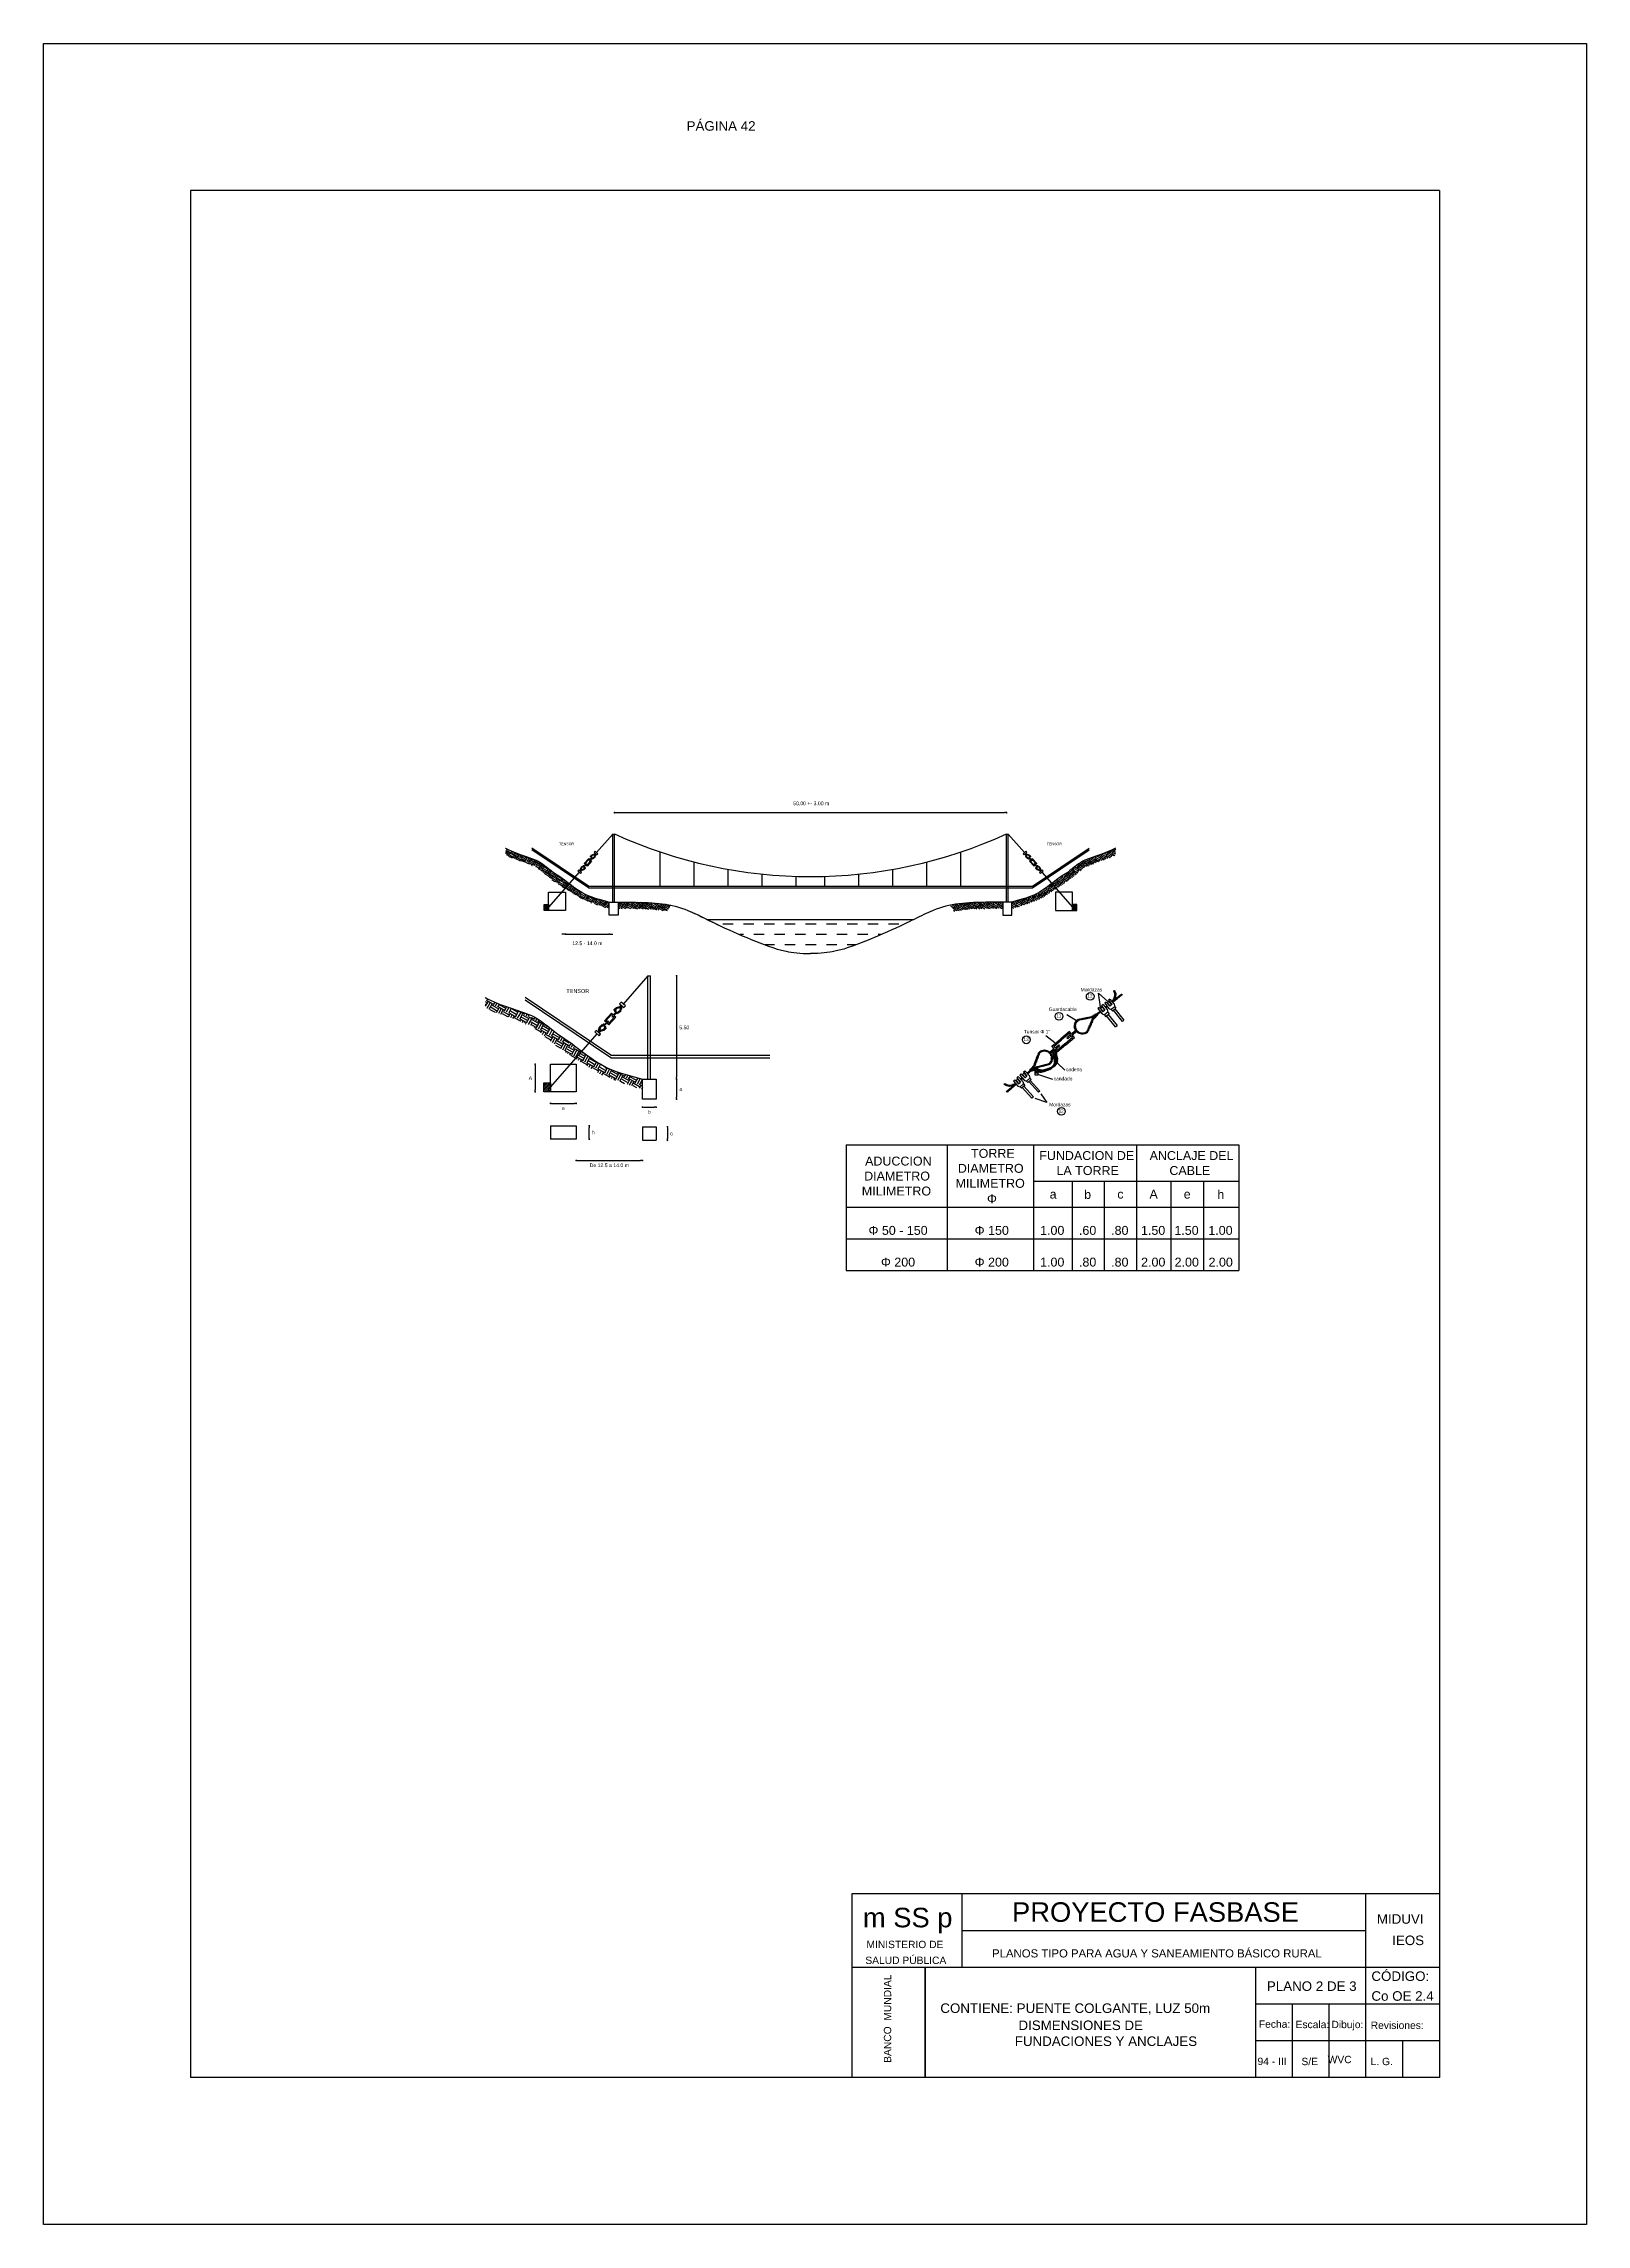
# Model space of a CAD drawing. Header units: metres. Extents: x 2644 to 4131, y 3282 to 4383.
# Drawn here: x 3015.79 to 3036.79, y 4353.27 to 4382.97 of the extents above; entities that cross this region are included whole.
import ezdxf
from ezdxf.enums import TextEntityAlignment as Align

# ---------------------------------------------------------------- set-up
doc = ezdxf.new("R2010")
doc.units = ezdxf.units.M
doc.layers.add('Dibujo', color=7, linetype='Continuous')
doc.styles.add('Annotative', font='arial.ttf')
doc.styles.get("Standard").update_dxf_attribs({"font": 'arial.ttf'})
doc.dimstyles.new('gestion', dxfattribs={"dimscale": 0, "dimtxt": 0.025, "dimasz": 0.025, "dimexe": 0.02, "dimexo": 0.07, "dimgap": 0.01, "dimtad": 2, "dimtih": 1, "dimtoh": 1, "dimzin": 0, "dimdsep": 46, "dimtxsty": 'Standard', "dimblk": 'DOT', "dimcen": 0, "dimse1": 1, "dimse2": 1, "dimadec": 0, "dimazin": 0, "dimtm": 1e-09, "dimtfac": 1, "dimtix": 1, "dimtmove": 1, "dimatfit": 0, "dimldrblk": 'DOTSMALL', "dimfxl": 1, "dimtolj": 1, "dimtzin": 0, "dimarcsym": 2})
pattern_1 = [(241, (2103.495723, 3354.13065), (0.0220079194, -0.0767507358), [0.056458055, -0.056458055]), (241, (2103.51424, 3354.120384), (0.0220079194, -0.0767507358), [0.056458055, -0.056458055]), (241, (2103.53276, 3354.11012), (0.0220079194, -0.0767507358), [0.056458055, -0.056458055]), (331, (2103.53551, 3354.100526), (0.0767507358, 0.0220079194), [0.056458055, -0.056458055]), (331, (2103.525245, 3354.08201), (0.0767507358, 0.0220079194), [0.056458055, -0.056458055]), (331, (2103.51498, 3354.06349), (0.0767507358, 0.0220079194), [0.056458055, -0.056458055])]
pattern_2 = [(241, (2103.49479, 3353.880333), (0.0220079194, -0.0767507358), [0.056458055, -0.056458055]), (241, (2103.51331, 3353.87007), (0.0220079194, -0.0767507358), [0.056458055, -0.056458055]), (241, (2103.531825, 3353.859804), (0.0220079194, -0.0767507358), [0.056458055, -0.056458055]), (331, (2103.534576, 3353.85021), (0.0767507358, 0.0220079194), [0.056458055, -0.056458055]), (331, (2103.52431, 3353.831693), (0.0767507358, 0.0220079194), [0.056458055, -0.056458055]), (331, (2103.51405, 3353.813176), (0.0767507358, 0.0220079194), [0.056458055, -0.056458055])]
pattern_3 = [(241, (2103.495723, 3354.448773), (0.0220079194, -0.0767507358), [0.056458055, -0.056458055]), (241, (2103.51424, 3354.43851), (0.0220079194, -0.0767507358), [0.056458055, -0.056458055]), (241, (2103.53276, 3354.428244), (0.0220079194, -0.0767507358), [0.056458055, -0.056458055]), (331, (2103.53551, 3354.41865), (0.0767507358, 0.0220079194), [0.056458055, -0.056458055]), (331, (2103.525245, 3354.400133), (0.0767507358, 0.0220079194), [0.056458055, -0.056458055]), (331, (2103.51498, 3354.381616), (0.0767507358, 0.0220079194), [0.056458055, -0.056458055])]
pattern_4 = [(45, (-739.733572, 156.302801), (-0.008266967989, 0.008266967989), [])]

msp = doc.modelspace()

# ---------------------------------------------------------------- texts
for s, height, p in [('TENSOR', 0.0351, (3022.804, 4372.049)), ('TENSOR', 0.0351, (3029.444, 4372.049)), ('TENSOR', 0.0533, (3022.904, 4370.036)), ('Mordazas', 0.0477, (3029.904, 4370.058)), ('Guardacable', 0.04772, (3029.47, 4369.79)), ('12', 0.0445, (3029.996, 4369.971)), ('Tensor Φ 1"', 0.04772, (3029.13, 4369.485)), ('11', 0.0445, (3029.571, 4369.701)), ('13', 0.0445, (3029.127, 4369.381)), ('candado', 0.0477, (3029.536, 4368.845)), ('cadena', 0.0477, (3029.704, 4368.971)), ('Mordazas', 0.0477, (3029.475, 4368.493)), ('12', 0.0445, (3029.604, 4368.407))]:
    msp.add_text(s, height=height).set_placement(p)
at = {"color": 0}
for s, height, p in [('ADUCCION', 0.1215, (3026.97, 4367.686)), ('DIAMETRO', 0.1215, (3028.232, 4367.587)), ('TORRE', 0.1215, (3028.412, 4367.791)), ('FUNDACION DE', 0.12146, (3029.341, 4367.761)), ('ANCLAJE DEL', 0.12146, (3030.843, 4367.761)), ('MILIMETRO', 0.1215, (3026.925, 4367.278)), ('DIAMETRO', 0.1215, (3026.957, 4367.482)), ('MILIMETRO', 0.1215, (3028.201, 4367.383)), ('LA TORRE', 0.1215, (3029.575, 4367.557)), ('CABLE', 0.1215, (3031.112, 4367.557)), ('Φ', 0.121, (3028.629, 4367.173)), ('a', 0.121, (3029.482, 4367.236)), ('b', 0.121, (3029.952, 4367.232)), ('c', 0.121, (3030.403, 4367.236)), ('A', 0.121, (3030.841, 4367.236)), ('e', 0.121, (3031.307, 4367.236)), ('h', 0.121, (3031.765, 4367.231)), ('Φ 50 - 150', 0.1215, (3027.016, 4366.742)), ('Φ 150', 0.1215, (3028.461, 4366.742)), ('1.00', 0.1215, (3029.352, 4366.742)), ('.60', 0.1215, (3029.881, 4366.742)), ('.80', 0.1215, (3030.319, 4366.742)), ('1.50', 0.1215, (3030.725, 4366.742)), ('1.50', 0.1215, (3031.18, 4366.742)), ('1.00', 0.1215, (3031.642, 4366.742)), ('Φ 200', 0.1215, (3027.185, 4366.31)), ('Φ 200', 0.1215, (3028.461, 4366.31)), ('1.00', 0.1215, (3029.352, 4366.31)), ('.80', 0.1215, (3029.881, 4366.31)), ('.80', 0.1215, (3030.319, 4366.31)), ('2.00', 0.1215, (3030.727, 4366.31)), ('2.00', 0.1215, (3031.183, 4366.31)), ('2.00', 0.1215, (3031.645, 4366.31))]:
    msp.add_text(s, height=height, dxfattribs=at).set_placement(p)
at = {"layer": 'Dibujo', "color": 0, "linetype": 'ByBlock'}
for s, height, p in [('PROYECTO FASBASE', 0.26624, (3028.97, 4357.386)), ('m SS p', 0.2662, (3026.94, 4357.311)), ('PLANOS TIPO PARA AGUA Y SANEAMIENTO BÁSICO RURAL', 0.11076, (3028.698, 4356.901))]:
    msp.add_text(s, height=height, dxfattribs=at).set_placement(p)
at = {"layer": 'Dibujo', "color": 0, "linetype": 'ByBlock', "style": 'Annotative'}
for s, p in [('MIDUVI', (3033.936, 4357.36)), ('IEOS', (3034.145, 4357.069)), ('CÓDIGO:', (3033.862, 4356.581)), ('PLANO 2 DE 3', (3032.439, 4356.445)), ('Co OE 2.4', (3033.862, 4356.311)), ('CONTIENE: PUENTE COLGANTE, LUZ 50m', (3027.994, 4356.145))]:
    msp.add_text(s, height=0.13, dxfattribs=at).set_placement(p)
at = {"layer": 'Dibujo', "color": 0, "linetype": 'ByBlock'}
for s, p in [('MINISTERIO DE', (3027.512, 4357.028)), ('SALUD PÚBLICA', (3027.524, 4356.812)), ('Fecha:', (3032.543, 4355.943)), ('Escala:', (3033.059, 4355.938)), ('Dibujo:', (3033.535, 4355.938)), ('Revisiones:', (3034.213, 4355.927)), ('94 - III', (3032.51, 4355.436)), ('S/E', (3033.022, 4355.434)), ('WVC', (3033.43, 4355.461)), ('L. G. ', (3034.022, 4355.434))]:
    msp.add_text(s, height=0.1, dxfattribs=at).set_placement(p, align=Align.CENTER)
msp.add_text('BANCO  MUNDIAL', height=0.1, rotation=90, dxfattribs=at).set_placement((3027.325, 4356.067), align=Align.CENTER)
at = {"layer": 'Dibujo', "color": 0, "linetype": 'ByBlock', "char_height": 0.13, "attachment_point": 1}
for s, insert, width in [('PÁGINA 42', (3024.54, 4381.909), 2.90393), (' DISMENSIONES DE FUNDACIONES Y ANCLAJES', (3029.007, 4356.042), 2.74501)]:
    msp.add_mtext(s, dxfattribs=dict(at, insert=insert, width=width))

# ---------------------------------------------------------------- blocks, each defined once
blk = doc.blocks.new('_Dot')
at = {"color": 0, "linetype": 'ByBlock', "lineweight": -2}
blk.add_line((-0.5, 0), (-1, 0), dxfattribs=at)
at = {"color": 0, "linetype": 'ByBlock', "const_width": 0.5}
blk.add_lwpolyline([(-0.25, 0, 1), (0.25, 0, 1)], format="xyb", close=True, dxfattribs=at)
blk = doc.blocks.new('*D425')
at = {"color": 0, "lineweight": -2, "transparency": 16777216}
blk.add_line((3023.584, 4372.492), (3028.869, 4372.492), dxfattribs=at)
at = {"layer": 'Defpoints', "color": 0, "transparency": 16777216}
for p in [(3028.894, 4372.492), (3023.559, 4371.491), (3028.894, 4371.491)]:
    blk.add_point(p, dxfattribs=at)
at = {"color": 0, "lineweight": -2, "transparency": 16777216, "xscale": 0.025, "yscale": 0.025, "zscale": 0.025, "rotation": 180}
blk.add_blockref('_Dot', (3023.559, 4372.492), dxfattribs=at)
at = {"color": 0, "lineweight": -2, "transparency": 16777216, "xscale": 0.025, "yscale": 0.025, "zscale": 0.025}
blk.add_blockref('_Dot', (3028.894, 4372.492), dxfattribs=at)
at = {"color": 0, "transparency": 16777216, "insert": (3026.227, 4372.618), "char_height": 0.05, "attachment_point": 5}
blk.add_mtext('\\A1; 50.00 +- 3.00 m', dxfattribs=at)
blk = doc.blocks.new('_DotSmall')
at = {"color": 0, "linetype": 'ByBlock', "const_width": 0.5}
blk.add_lwpolyline([(-0.0625, 0, 1), (0.0625, 0, 1)], format="xyb", close=True, dxfattribs=at)
blk = doc.blocks.new('*D638')
at = {"color": 0, "lineweight": -2, "transparency": 16777216}
for p, q in [((3022.867, 4370.838), (3022.842, 4370.838)), ((3022.892, 4370.838), (3023.487, 4370.838)), ((3023.512, 4370.838), (3023.537, 4370.838))]:
    blk.add_line(p, q, dxfattribs=at)
at = {"layer": 'Defpoints', "color": 0, "transparency": 16777216}
for p in [(3022.892, 4371.161), (3023.487, 4371.096), (3023.487, 4370.838)]:
    blk.add_point(p, dxfattribs=at)
at = {"color": 0, "lineweight": -2, "transparency": 16777216, "xscale": 0.025, "yscale": 0.025, "zscale": 0.025}
blk.add_blockref('_Dot', (3022.892, 4370.838), dxfattribs=at)
at = {"color": 0, "lineweight": -2, "transparency": 16777216, "xscale": 0.025, "yscale": 0.025, "zscale": 0.025, "rotation": 180}
blk.add_blockref('_Dot', (3023.487, 4370.838), dxfattribs=at)
at = {"color": 0, "transparency": 16777216, "insert": (3023.189, 4370.712), "char_height": 0.05, "attachment_point": 5}
blk.add_mtext('\\A1;12.5 - 14.0 m', dxfattribs=at)
blk = doc.blocks.new('*D639')
at = {"color": 0, "lineweight": -2, "transparency": 16777216}
blk.add_line((3024.404, 4370.243), (3024.404, 4368.888), dxfattribs=at)
at = {"layer": 'Defpoints', "color": 0, "transparency": 16777216}
for p in [(3024.049, 4370.268), (3024.049, 4368.863), (3024.404, 4368.863)]:
    blk.add_point(p, dxfattribs=at)
at = {"color": 0, "lineweight": -2, "transparency": 16777216, "xscale": 0.025, "yscale": 0.025, "zscale": 0.025}
for p, rotation in [((3024.404, 4370.268), 90), ((3024.404, 4368.863), 270)]:
    blk.add_blockref('_Dot', p, dxfattribs=dict(at, rotation=rotation))
at = {"color": 0, "transparency": 16777216, "insert": (3024.509, 4369.566), "char_height": 0.05, "attachment_point": 5}
blk.add_mtext('\\A1;5.50', dxfattribs=at)
blk = doc.blocks.new('*D640')
at = {"color": 0, "lineweight": -2, "transparency": 16777216}
blk.add_line((3024.404, 4368.838), (3024.404, 4368.616), dxfattribs=at)
at = {"layer": 'Defpoints', "color": 0, "transparency": 16777216}
for p in [(3024.124, 4368.863), (3024.124, 4368.591), (3024.404, 4368.591)]:
    blk.add_point(p, dxfattribs=at)
at = {"color": 0, "lineweight": -2, "transparency": 16777216, "xscale": 0.025, "yscale": 0.025, "zscale": 0.025}
for p, rotation in [((3024.404, 4368.863), 90), ((3024.404, 4368.591), 270)]:
    blk.add_blockref('_Dot', p, dxfattribs=dict(at, rotation=rotation))
at = {"color": 0, "transparency": 16777216, "insert": (3024.461, 4368.727), "char_height": 0.05, "attachment_point": 5}
blk.add_mtext('\\A1;a', dxfattribs=at)
blk = doc.blocks.new('*D641')
at = {"color": 0, "lineweight": -2, "transparency": 16777216}
blk.add_line((3023.964, 4368.482), (3024.099, 4368.482), dxfattribs=at)
at = {"layer": 'Defpoints', "color": 0, "transparency": 16777216}
for p in [(3023.939, 4368.591), (3024.124, 4368.591), (3024.124, 4368.482)]:
    blk.add_point(p, dxfattribs=at)
at = {"color": 0, "lineweight": -2, "transparency": 16777216, "xscale": 0.025, "yscale": 0.025, "zscale": 0.025, "rotation": 180}
blk.add_blockref('_Dot', (3023.939, 4368.482), dxfattribs=at)
at = {"color": 0, "lineweight": -2, "transparency": 16777216, "xscale": 0.025, "yscale": 0.025, "zscale": 0.025}
blk.add_blockref('_Dot', (3024.124, 4368.482), dxfattribs=at)
at = {"color": 0, "transparency": 16777216, "insert": (3024.032, 4368.416), "char_height": 0.05, "attachment_point": 5}
blk.add_mtext('\\A1;b', dxfattribs=at)
blk = doc.blocks.new('*D642')
at = {"color": 0, "lineweight": -2, "transparency": 16777216}
blk.add_line((3022.478, 4369.041), (3022.478, 4368.716), dxfattribs=at)
at = {"layer": 'Defpoints', "color": 0, "transparency": 16777216}
for p in [(3022.688, 4369.066), (3022.478, 4368.691), (3022.688, 4368.691)]:
    blk.add_point(p, dxfattribs=at)
at = {"color": 0, "lineweight": -2, "transparency": 16777216, "xscale": 0.025, "yscale": 0.025, "zscale": 0.025}
for p, rotation in [((3022.478, 4369.066), 90), ((3022.478, 4368.691), 270)]:
    blk.add_blockref('_Dot', p, dxfattribs=dict(at, rotation=rotation))
at = {"color": 0, "transparency": 16777216, "insert": (3022.414, 4368.878), "char_height": 0.05, "attachment_point": 5}
blk.add_mtext('\\A1;A', dxfattribs=at)
blk = doc.blocks.new('*D643')
at = {"color": 0, "lineweight": -2, "transparency": 16777216}
blk.add_line((3022.713, 4368.532), (3023.012, 4368.532), dxfattribs=at)
at = {"layer": 'Defpoints', "color": 0, "transparency": 16777216}
for p in [(3022.688, 4368.691), (3023.037, 4368.691), (3023.037, 4368.532)]:
    blk.add_point(p, dxfattribs=at)
at = {"color": 0, "lineweight": -2, "transparency": 16777216, "xscale": 0.025, "yscale": 0.025, "zscale": 0.025, "rotation": 180}
blk.add_blockref('_Dot', (3022.688, 4368.532), dxfattribs=at)
at = {"color": 0, "lineweight": -2, "transparency": 16777216, "xscale": 0.025, "yscale": 0.025, "zscale": 0.025}
blk.add_blockref('_Dot', (3023.037, 4368.532), dxfattribs=at)
at = {"color": 0, "transparency": 16777216, "insert": (3022.863, 4368.466), "char_height": 0.05, "attachment_point": 5}
blk.add_mtext('\\A1;e', dxfattribs=at)
blk = doc.blocks.new('*D644')
at = {"color": 0, "lineweight": -2, "transparency": 16777216}
blk.add_line((3024.279, 4368.189), (3024.279, 4368.055), dxfattribs=at)
at = {"layer": 'Defpoints', "color": 0, "transparency": 16777216}
for p in [(3024.124, 4368.214), (3024.124, 4368.03), (3024.279, 4368.03)]:
    blk.add_point(p, dxfattribs=at)
at = {"color": 0, "lineweight": -2, "transparency": 16777216, "xscale": 0.025, "yscale": 0.025, "zscale": 0.025}
for p, rotation in [((3024.279, 4368.214), 90), ((3024.279, 4368.03), 270)]:
    blk.add_blockref('_Dot', p, dxfattribs=dict(at, rotation=rotation))
at = {"color": 0, "transparency": 16777216, "insert": (3024.334, 4368.122), "char_height": 0.05, "attachment_point": 5}
blk.add_mtext('\\A1;c', dxfattribs=at)
blk = doc.blocks.new('*D645')
at = {"color": 0, "lineweight": -2, "transparency": 16777216}
blk.add_line((3023.215, 4368.07), (3023.215, 4368.201), dxfattribs=at)
at = {"layer": 'Defpoints', "color": 0, "transparency": 16777216}
for p in [(3023.037, 4368.226), (3023.037, 4368.045), (3023.215, 4368.226)]:
    blk.add_point(p, dxfattribs=at)
at = {"color": 0, "lineweight": -2, "transparency": 16777216, "xscale": 0.025, "yscale": 0.025, "zscale": 0.025}
for p, rotation in [((3023.215, 4368.226), 90), ((3023.215, 4368.045), 270)]:
    blk.add_blockref('_Dot', p, dxfattribs=dict(at, rotation=rotation))
at = {"color": 0, "transparency": 16777216, "insert": (3023.27, 4368.136), "char_height": 0.05, "attachment_point": 5}
blk.add_mtext('\\A1;h', dxfattribs=at)
blk = doc.blocks.new('*D445')
at = {"color": 0, "lineweight": -2, "transparency": 16777216}
blk.add_line((3023.062, 4367.755), (3023.914, 4367.755), dxfattribs=at)
at = {"layer": 'Defpoints', "color": 0, "transparency": 16777216}
for p in [(3023.037, 4368.941), (3023.939, 4368.841), (3023.939, 4367.755)]:
    blk.add_point(p, dxfattribs=at)
at = {"color": 0, "lineweight": -2, "transparency": 16777216, "xscale": 0.025, "yscale": 0.025, "zscale": 0.025, "rotation": 180}
blk.add_blockref('_Dot', (3023.037, 4367.755), dxfattribs=at)
at = {"color": 0, "lineweight": -2, "transparency": 16777216, "xscale": 0.025, "yscale": 0.025, "zscale": 0.025}
blk.add_blockref('_Dot', (3023.939, 4367.755), dxfattribs=at)
at = {"color": 0, "transparency": 16777216, "insert": (3023.488, 4367.689), "char_height": 0.05, "attachment_point": 5}
blk.add_mtext('\\A1;De 12.5 a 14.0 m', dxfattribs=at)

# ---------------------------------------------------------------- dimensions: what is measured, and where the dimension line sits
for base, p1, p2, text, override, picture, middle in [((3028.894, 4372.492), (3023.559, 4371.491), (3028.894, 4371.491), ' 50.00 +- 3.00 m', {"dimscale": 1, "dimtxt": 0.05, "dimgap": 0.1}, '*D425', (3026.227, 4372.618)), ((3023.487, 4370.838), (3022.892, 4371.161), (3023.487, 4371.096), '12.5 - 14.0 m', {"dimscale": 1, "dimtxt": 0.05, "dimgap": 0.1}, '*D638', (3023.189, 4370.712)), ((3023.939, 4367.755), (3023.037, 4368.941), (3023.939, 4368.841), 'De 12.5 a 14.0 m', {"dimscale": 1, "dimtxt": 0.05, "dimgap": 0.04}, '*D445', (3023.488, 4367.689)), ((3023.037, 4368.532), (3022.688, 4368.691), (3023.037, 4368.691), 'e', {"dimscale": 1, "dimtxt": 0.05, "dimgap": 0.04}, '*D643', (3022.863, 4368.466)), ((3024.124, 4368.482), (3023.939, 4368.591), (3024.124, 4368.591), 'b', {"dimscale": 1, "dimtxt": 0.05, "dimgap": 0.04}, '*D641', (3024.032, 4368.416))]:
    dim = msp.add_linear_dim(base=base, p1=p1, p2=p2, text=text, dimstyle='gestion', override=override)
    dim.commit()
    dim.dimension.update_dxf_attribs({"geometry": picture, "text_midpoint": middle})
for base, p1, p2, text, picture, middle in [((3024.404, 4368.863), (3024.049, 4370.268), (3024.049, 4368.863), '5.50', '*D639', (3024.509, 4369.566)), ((3022.478, 4368.691), (3022.688, 4369.066), (3022.688, 4368.691), 'A', '*D642', (3022.414, 4368.878)), ((3024.404, 4368.591), (3024.124, 4368.863), (3024.124, 4368.591), 'a', '*D640', (3024.461, 4368.727)), ((3023.215, 4368.226), (3023.037, 4368.045), (3023.037, 4368.226), 'h', '*D645', (3023.27, 4368.136)), ((3024.279, 4368.03), (3024.124, 4368.214), (3024.124, 4368.03), 'c', '*D644', (3024.334, 4368.122))]:
    dim = msp.add_linear_dim(base=base, p1=p1, p2=p2, angle=90, text=text, dimstyle='gestion', override={"dimscale": 1, "dimtxt": 0.05, "dimgap": 0.04})
    dim.commit()
    dim.dimension.update_dxf_attribs({"geometry": picture, "text_midpoint": middle})

# ---------------------------------------------------------------- hatches: boundary and pattern name
at = {"transparency": 33554687}
h = msp.add_hatch(dxfattribs=at)
h.set_pattern_fill('EARTH', color=256, scale=0.008891, angle=241)
h.set_pattern_definition(pattern_3)
h.paths.add_polyline_path([(3022.39, 4371.791), (3022.389, 4371.791), (3022.389, 4371.792)], flags=16)
h.paths.add_polyline_path([(3022.38, 4371.795), (3022.38, 4371.795), (3022.379, 4371.796)], flags=17)
h.paths.add_polyline_path([(3022.377, 4371.796), (3022.376, 4371.796), (3022.376, 4371.797)], flags=17)
h.paths.add_polyline_path([(3022.384, 4371.794), (3022.383, 4371.794), (3022.382, 4371.794)], flags=17)
h.paths.add_polyline_path([(3022.374, 4371.797), (3022.373, 4371.798), (3022.372, 4371.798)], flags=17)
h.paths.add_polyline_path([(3022.431, 4371.774), (3022.43, 4371.774), (3022.385, 4371.793)], flags=16)
h.paths.add_polyline_path([(3022.227, 4371.851), (3022.347, 4371.809), (3022.432, 4371.774), (3022.431, 4371.774), (3022.432, 4371.774), (3022.434, 4371.773), (3022.436, 4371.772), (3022.437, 4371.771), (3022.439, 4371.771), (3022.441, 4371.77), (3022.442, 4371.769), (3022.444, 4371.769), (3022.446, 4371.768), (3022.447, 4371.767), (3022.449, 4371.766), (3022.451, 4371.766), (3022.452, 4371.765), (3022.454, 4371.764), (3022.456, 4371.763), (3022.457, 4371.763), (3022.459, 4371.762), (3022.461, 4371.762), (3022.462, 4371.761), (3022.464, 4371.761), (3022.465, 4371.76), (3022.467, 4371.76), (3022.468, 4371.759), (3022.47, 4371.759), (3022.471, 4371.759), (3022.473, 4371.759), (3022.474, 4371.758), (3022.475, 4371.758), (3022.477, 4371.758), (3022.478, 4371.758), (3022.48, 4371.758), (3022.481, 4371.758), (3022.482, 4371.758), (3022.484, 4371.758), (3022.485, 4371.758), (3022.487, 4371.758), (3022.488, 4371.758), (3022.489, 4371.758), (3022.491, 4371.758), (3022.491, 4371.758), (3022.491, 4371.847), (3022.489, 4371.847), (3022.488, 4371.848), (3022.486, 4371.848), (3022.485, 4371.849), (3022.483, 4371.85), (3022.482, 4371.85), (3022.48, 4371.851), (3022.479, 4371.851), (3022.477, 4371.852), (3022.476, 4371.852), (3022.474, 4371.853), (3022.473, 4371.854), (3022.471, 4371.854), (3022.47, 4371.855), (3022.468, 4371.855), (3022.467, 4371.856), (3022.465, 4371.856), (3022.464, 4371.857), (3022.462, 4371.857), (3022.461, 4371.858), (3022.459, 4371.859), (3022.458, 4371.859), (3022.456, 4371.86), (3022.455, 4371.86), (3022.453, 4371.861), (3022.452, 4371.861), (3022.45, 4371.862), (3022.449, 4371.862), (3022.447, 4371.863), (3022.446, 4371.864), (3022.444, 4371.864), (3022.443, 4371.865), (3022.441, 4371.865), (3022.44, 4371.866), (3022.438, 4371.866), (3022.437, 4371.867), (3022.435, 4371.867), (3022.434, 4371.868), (3022.432, 4371.868), (3022.431, 4371.869), (3022.429, 4371.87), (3022.427, 4371.87), (3022.426, 4371.871), (3022.424, 4371.871), (3022.423, 4371.872), (3022.421, 4371.872), (3022.42, 4371.873), (3022.418, 4371.873), (3022.417, 4371.874), (3022.415, 4371.874), (3022.414, 4371.875), (3022.412, 4371.875), (3022.41, 4371.876), (3022.409, 4371.877), (3022.407, 4371.877), (3022.406, 4371.878), (3022.404, 4371.878), (3022.403, 4371.879), (3022.401, 4371.879), (3022.399, 4371.88), (3022.398, 4371.88), (3022.396, 4371.881), (3022.395, 4371.881), (3022.393, 4371.882), (3022.392, 4371.882), (3022.39, 4371.883), (3022.388, 4371.883), (3022.387, 4371.884), (3022.385, 4371.884), (3022.384, 4371.885), (3022.382, 4371.886), (3022.381, 4371.886), (3022.379, 4371.887), (3022.377, 4371.887), (3022.376, 4371.888), (3022.374, 4371.888), (3022.373, 4371.889), (3022.371, 4371.889), (3022.369, 4371.89), (3022.368, 4371.89), (3022.366, 4371.891), (3022.365, 4371.891), (3022.363, 4371.892), (3022.361, 4371.892), (3022.36, 4371.893), (3022.358, 4371.894), (3022.357, 4371.894), (3022.355, 4371.895), (3022.353, 4371.895), (3022.352, 4371.896), (3022.35, 4371.896), (3022.349, 4371.897), (3022.347, 4371.897), (3022.345, 4371.898), (3022.344, 4371.898), (3022.342, 4371.899), (3022.341, 4371.899), (3022.339, 4371.9), (3022.337, 4371.901), (3022.336, 4371.901), (3022.334, 4371.902), (3022.332, 4371.902), (3022.331, 4371.903), (3022.329, 4371.903), (3022.328, 4371.904), (3022.326, 4371.904), (3022.324, 4371.905), (3022.323, 4371.905), (3022.321, 4371.906), (3022.319, 4371.906), (3022.318, 4371.907), (3022.316, 4371.908), (3022.315, 4371.908), (3022.313, 4371.909), (3022.311, 4371.909), (3022.31, 4371.91), (3022.308, 4371.91), (3022.306, 4371.911), (3022.305, 4371.911), (3022.303, 4371.912), (3022.302, 4371.913), (3022.3, 4371.913), (3022.298, 4371.914), (3022.297, 4371.914), (3022.295, 4371.915), (3022.293, 4371.915), (3022.292, 4371.916), (3022.29, 4371.917), (3022.288, 4371.917), (3022.287, 4371.918), (3022.285, 4371.918), (3022.283, 4371.919), (3022.282, 4371.919), (3022.28, 4371.92), (3022.278, 4371.921), (3022.277, 4371.921), (3022.275, 4371.922), (3022.274, 4371.922), (3022.272, 4371.923), (3022.27, 4371.923), (3022.269, 4371.924), (3022.267, 4371.925), (3022.265, 4371.925), (3022.264, 4371.926), (3022.262, 4371.926), (3022.26, 4371.927), (3022.259, 4371.928), (3022.257, 4371.928), (3022.255, 4371.929), (3022.254, 4371.929), (3022.252, 4371.93), (3022.25, 4371.931), (3022.249, 4371.931), (3022.247, 4371.932), (3022.245, 4371.932), (3022.244, 4371.933), (3022.242, 4371.934), (3022.24, 4371.934), (3022.239, 4371.935), (3022.237, 4371.935), (3022.235, 4371.936), (3022.234, 4371.937), (3022.232, 4371.937), (3022.23, 4371.938), (3022.229, 4371.939), (3022.227, 4371.939), (3022.225, 4371.94), (3022.224, 4371.941), (3022.222, 4371.941), (3022.22, 4371.942), (3022.219, 4371.942), (3022.217, 4371.943), (3022.215, 4371.944), (3022.214, 4371.944), (3022.212, 4371.945), (3022.21, 4371.946), (3022.209, 4371.946), (3022.207, 4371.947), (3022.205, 4371.948), (3022.204, 4371.948), (3022.202, 4371.949), (3022.2, 4371.95), (3022.198, 4371.95), (3022.197, 4371.951), (3022.195, 4371.952), (3022.193, 4371.952), (3022.192, 4371.953), (3022.19, 4371.954), (3022.188, 4371.954), (3022.187, 4371.955), (3022.185, 4371.956), (3022.183, 4371.956), (3022.182, 4371.957), (3022.18, 4371.958), (3022.178, 4371.959), (3022.177, 4371.959), (3022.175, 4371.96), (3022.173, 4371.961), (3022.172, 4371.961), (3022.17, 4371.962), (3022.168, 4371.963), (3022.166, 4371.964), (3022.165, 4371.964), (3022.163, 4371.965), (3022.161, 4371.966), (3022.16, 4371.966), (3022.158, 4371.967), (3022.156, 4371.968), (3022.155, 4371.969), (3022.153, 4371.969), (3022.151, 4371.97), (3022.15, 4371.971), (3022.148, 4371.972), (3022.146, 4371.972), (3022.145, 4371.973), (3022.143, 4371.974), (3022.141, 4371.975), (3022.139, 4371.976), (3022.138, 4371.976), (3022.136, 4371.977), (3022.134, 4371.978), (3022.133, 4371.979), (3022.131, 4371.979), (3022.129, 4371.98), (3022.128, 4371.981), (3022.126, 4371.982), (3022.124, 4371.983), (3022.123, 4371.983), (3022.121, 4371.984), (3022.119, 4371.985), (3022.117, 4371.986), (3022.116, 4371.987), (3022.114, 4371.987), (3022.112, 4371.988), (3022.111, 4371.989), (3022.109, 4371.99), (3022.107, 4371.991), (3022.106, 4371.992), (3022.104, 4371.992), (3022.102, 4371.993), (3022.101, 4371.994), (3022.099, 4371.995), (3022.097, 4371.996), (3022.095, 4371.997), (3022.094, 4371.998), (3022.092, 4371.998), (3022.09, 4371.999), (3022.089, 4372), (3022.087, 4372.001), (3022.085, 4372.002), (3022.084, 4372.003), (3022.082, 4372.004), (3022.08, 4372.005), (3022.079, 4372.006), (3022.077, 4372.007), (3022.075, 4372.007), (3022.076, 4371.913), (3022.077, 4371.912), (3022.079, 4371.911), (3022.081, 4371.911), (3022.083, 4371.91), (3022.085, 4371.909), (3022.086, 4371.908), (3022.088, 4371.907), (3022.09, 4371.906), (3022.092, 4371.906), (3022.094, 4371.905), (3022.095, 4371.904), (3022.097, 4371.903), (3022.099, 4371.902), (3022.101, 4371.902), (3022.102, 4371.901), (3022.104, 4371.9), (3022.106, 4371.899), (3022.108, 4371.898), (3022.109, 4371.898), (3022.111, 4371.897), (3022.113, 4371.896), (3022.115, 4371.895), (3022.116, 4371.895), (3022.118, 4371.894), (3022.12, 4371.893), (3022.122, 4371.892), (3022.123, 4371.892), (3022.125, 4371.891), (3022.127, 4371.89), (3022.128, 4371.889), (3022.13, 4371.889), (3022.132, 4371.888), (3022.134, 4371.887), (3022.135, 4371.886), (3022.137, 4371.886), (3022.139, 4371.885), (3022.14, 4371.884), (3022.142, 4371.884), (3022.144, 4371.883), (3022.146, 4371.882), (3022.147, 4371.882), (3022.149, 4371.881), (3022.151, 4371.88), (3022.152, 4371.879), (3022.154, 4371.879), (3022.156, 4371.878), (3022.157, 4371.877), (3022.159, 4371.877), (3022.161, 4371.876), (3022.162, 4371.875), (3022.164, 4371.875), (3022.166, 4371.874), (3022.167, 4371.873), (3022.169, 4371.873), (3022.171, 4371.872), (3022.172, 4371.871), (3022.174, 4371.871), (3022.176, 4371.87), (3022.177, 4371.869), (3022.179, 4371.869), (3022.181, 4371.868), (3022.182, 4371.868), (3022.184, 4371.867), (3022.186, 4371.866), (3022.187, 4371.866), (3022.189, 4371.865), (3022.191, 4371.864), (3022.192, 4371.864), (3022.194, 4371.863), (3022.195, 4371.863), (3022.197, 4371.862), (3022.199, 4371.861), (3022.2, 4371.861), (3022.202, 4371.86), (3022.204, 4371.859), (3022.205, 4371.859), (3022.207, 4371.858), (3022.209, 4371.858), (3022.21, 4371.857), (3022.212, 4371.856), (3022.213, 4371.856), (3022.215, 4371.855), (3022.217, 4371.855), (3022.218, 4371.854), (3022.22, 4371.853), (3022.221, 4371.853), (3022.223, 4371.852), (3022.225, 4371.852), (3022.226, 4371.851)])
h = msp.add_hatch(dxfattribs=at)
h.set_pattern_fill('EARTH', color=256, scale=0.008891, angle=241)
h.set_pattern_definition(pattern_1)
edge = h.paths.add_edge_path()
edge.add_spline(control_points=[(3023.487, 4371.275), (3023.273, 4371.331), (3023.084, 4371.396), (3022.97, 4371.499), (3022.491, 4371.847)], knot_values=[0.391055, 0.391055, 0.391055, 0.391055, 0.816754, 1.425699, 1.425699, 1.425699, 1.425699], degree=3, periodic=0)
edge.add_line((3022.491, 4371.847), (3022.488, 4371.76))
edge.add_spline(control_points=[(3022.488, 4371.76), (3022.559, 4371.694), (3022.692, 4371.583), (3022.984, 4371.394), (3023.061, 4371.333), (3023.215, 4371.276), (3023.321, 4371.233), (3023.469, 4371.189)], knot_values=[0.391202, 0.391202, 0.391202, 0.391202, 0.592546, 0.592546, 0.995527, 0.995527, 1.425699, 1.425699, 1.425699, 1.425699], degree=3, periodic=0)
edge.add_line((3023.487, 4371.183), (3023.487, 4371.275))
h = msp.add_hatch(dxfattribs=at)
h.set_pattern_fill('EARTH', color=256, scale=0.008891, angle=241)
h.set_pattern_definition(pattern_1)
edge = h.paths.add_edge_path()
edge.add_spline(control_points=[(3028.967, 4371.275), (3029.18, 4371.331), (3029.37, 4371.396), (3029.484, 4371.499), (3029.963, 4371.847)], knot_values=[0.391055, 0.391055, 0.391055, 0.391055, 0.816754, 1.425699, 1.425699, 1.425699, 1.425699], degree=3, periodic=0)
edge.add_line((3029.963, 4371.847), (3029.965, 4371.76))
edge.add_spline(control_points=[(3029.965, 4371.76), (3029.894, 4371.694), (3029.761, 4371.583), (3029.469, 4371.394), (3029.392, 4371.333), (3029.238, 4371.276), (3029.133, 4371.233), (3028.984, 4371.189)], knot_values=[0.391202, 0.391202, 0.391202, 0.391202, 0.592546, 0.592546, 0.995527, 0.995527, 1.425699, 1.425699, 1.425699, 1.425699], degree=3, periodic=0)
edge.add_line((3028.967, 4371.183), (3028.967, 4371.275))
h = msp.add_hatch(dxfattribs=at)
h.set_pattern_fill('EARTH', color=256, scale=0.008891, angle=241)
h.set_pattern_definition(pattern_3)
h.paths.add_polyline_path([(3030.063, 4371.791), (3030.064, 4371.791), (3030.065, 4371.792)], flags=16)
h.paths.add_polyline_path([(3030.073, 4371.795), (3030.074, 4371.795), (3030.075, 4371.796)], flags=17)
h.paths.add_polyline_path([(3030.076, 4371.796), (3030.077, 4371.796), (3030.078, 4371.797)], flags=17)
h.paths.add_polyline_path([(3030.07, 4371.794), (3030.071, 4371.794), (3030.071, 4371.794)], flags=17)
h.paths.add_polyline_path([(3030.079, 4371.797), (3030.08, 4371.798), (3030.081, 4371.798)], flags=17)
h.paths.add_polyline_path([(3030.022, 4371.774), (3030.023, 4371.774), (3030.068, 4371.793)], flags=16)
h.paths.add_polyline_path([(3030.226, 4371.851), (3030.107, 4371.809), (3030.022, 4371.774), (3030.023, 4371.774), (3030.021, 4371.774), (3030.019, 4371.773), (3030.018, 4371.772), (3030.016, 4371.771), (3030.014, 4371.771), (3030.013, 4371.77), (3030.011, 4371.769), (3030.009, 4371.769), (3030.008, 4371.768), (3030.006, 4371.767), (3030.004, 4371.766), (3030.003, 4371.766), (3030.001, 4371.765), (3029.999, 4371.764), (3029.998, 4371.763), (3029.996, 4371.763), (3029.994, 4371.762), (3029.993, 4371.762), (3029.991, 4371.761), (3029.99, 4371.761), (3029.988, 4371.76), (3029.987, 4371.76), (3029.985, 4371.759), (3029.984, 4371.759), (3029.982, 4371.759), (3029.981, 4371.759), (3029.979, 4371.758), (3029.978, 4371.758), (3029.977, 4371.758), (3029.975, 4371.758), (3029.974, 4371.758), (3029.972, 4371.758), (3029.971, 4371.758), (3029.97, 4371.758), (3029.968, 4371.758), (3029.967, 4371.758), (3029.966, 4371.758), (3029.964, 4371.758), (3029.963, 4371.758), (3029.963, 4371.758), (3029.963, 4371.847), (3029.964, 4371.847), (3029.966, 4371.848), (3029.967, 4371.848), (3029.969, 4371.849), (3029.97, 4371.85), (3029.972, 4371.85), (3029.973, 4371.851), (3029.975, 4371.851), (3029.976, 4371.852), (3029.978, 4371.852), (3029.979, 4371.853), (3029.98, 4371.854), (3029.982, 4371.854), (3029.983, 4371.855), (3029.985, 4371.855), (3029.986, 4371.856), (3029.988, 4371.856), (3029.989, 4371.857), (3029.991, 4371.857), (3029.992, 4371.858), (3029.994, 4371.859), (3029.995, 4371.859), (3029.997, 4371.86), (3029.999, 4371.86), (3030, 4371.861), (3030.002, 4371.861), (3030.003, 4371.862), (3030.005, 4371.862), (3030.006, 4371.863), (3030.008, 4371.864), (3030.009, 4371.864), (3030.011, 4371.865), (3030.012, 4371.865), (3030.014, 4371.866), (3030.015, 4371.866), (3030.017, 4371.867), (3030.018, 4371.867), (3030.02, 4371.868), (3030.021, 4371.868), (3030.023, 4371.869), (3030.024, 4371.87), (3030.026, 4371.87), (3030.028, 4371.871), (3030.029, 4371.871), (3030.031, 4371.872), (3030.032, 4371.872), (3030.034, 4371.873), (3030.035, 4371.873), (3030.037, 4371.874), (3030.038, 4371.874), (3030.04, 4371.875), (3030.041, 4371.875), (3030.043, 4371.876), (3030.045, 4371.877), (3030.046, 4371.877), (3030.048, 4371.878), (3030.049, 4371.878), (3030.051, 4371.879), (3030.052, 4371.879), (3030.054, 4371.88), (3030.056, 4371.88), (3030.057, 4371.881), (3030.059, 4371.881), (3030.06, 4371.882), (3030.062, 4371.882), (3030.063, 4371.883), (3030.065, 4371.883), (3030.067, 4371.884), (3030.068, 4371.884), (3030.07, 4371.885), (3030.071, 4371.886), (3030.073, 4371.886), (3030.074, 4371.887), (3030.076, 4371.887), (3030.078, 4371.888), (3030.079, 4371.888), (3030.081, 4371.889), (3030.082, 4371.889), (3030.084, 4371.89), (3030.086, 4371.89), (3030.087, 4371.891), (3030.089, 4371.891), (3030.09, 4371.892), (3030.092, 4371.892), (3030.094, 4371.893), (3030.095, 4371.894), (3030.097, 4371.894), (3030.098, 4371.895), (3030.1, 4371.895), (3030.102, 4371.896), (3030.103, 4371.896), (3030.105, 4371.897), (3030.106, 4371.897), (3030.108, 4371.898), (3030.11, 4371.898), (3030.111, 4371.899), (3030.113, 4371.899), (3030.115, 4371.9), (3030.116, 4371.901), (3030.118, 4371.901), (3030.119, 4371.902), (3030.121, 4371.902), (3030.123, 4371.903), (3030.124, 4371.903), (3030.126, 4371.904), (3030.127, 4371.904), (3030.129, 4371.905), (3030.131, 4371.905), (3030.132, 4371.906), (3030.134, 4371.906), (3030.136, 4371.907), (3030.137, 4371.908), (3030.139, 4371.908), (3030.14, 4371.909), (3030.142, 4371.909), (3030.144, 4371.91), (3030.145, 4371.91), (3030.147, 4371.911), (3030.149, 4371.911), (3030.15, 4371.912), (3030.152, 4371.913), (3030.154, 4371.913), (3030.155, 4371.914), (3030.157, 4371.914), (3030.158, 4371.915), (3030.16, 4371.915), (3030.162, 4371.916), (3030.163, 4371.917), (3030.165, 4371.917), (3030.167, 4371.918), (3030.168, 4371.918), (3030.17, 4371.919), (3030.172, 4371.919), (3030.173, 4371.92), (3030.175, 4371.921), (3030.177, 4371.921), (3030.178, 4371.922), (3030.18, 4371.922), (3030.182, 4371.923), (3030.183, 4371.923), (3030.185, 4371.924), (3030.187, 4371.925), (3030.188, 4371.925), (3030.19, 4371.926), (3030.192, 4371.926), (3030.193, 4371.927), (3030.195, 4371.928), (3030.196, 4371.928), (3030.198, 4371.929), (3030.2, 4371.929), (3030.201, 4371.93), (3030.203, 4371.931), (3030.205, 4371.931), (3030.206, 4371.932), (3030.208, 4371.932), (3030.21, 4371.933), (3030.211, 4371.934), (3030.213, 4371.934), (3030.215, 4371.935), (3030.216, 4371.935), (3030.218, 4371.936), (3030.22, 4371.937), (3030.221, 4371.937), (3030.223, 4371.938), (3030.225, 4371.939), (3030.226, 4371.939), (3030.228, 4371.94), (3030.23, 4371.941), (3030.232, 4371.941), (3030.233, 4371.942), (3030.235, 4371.942), (3030.237, 4371.943), (3030.238, 4371.944), (3030.24, 4371.944), (3030.242, 4371.945), (3030.243, 4371.946), (3030.245, 4371.946), (3030.247, 4371.947), (3030.248, 4371.948), (3030.25, 4371.948), (3030.252, 4371.949), (3030.253, 4371.95), (3030.255, 4371.95), (3030.257, 4371.951), (3030.258, 4371.952), (3030.26, 4371.952), (3030.262, 4371.953), (3030.263, 4371.954), (3030.265, 4371.954), (3030.267, 4371.955), (3030.268, 4371.956), (3030.27, 4371.956), (3030.272, 4371.957), (3030.273, 4371.958), (3030.275, 4371.959), (3030.277, 4371.959), (3030.279, 4371.96), (3030.28, 4371.961), (3030.282, 4371.961), (3030.284, 4371.962), (3030.285, 4371.963), (3030.287, 4371.964), (3030.289, 4371.964), (3030.29, 4371.965), (3030.292, 4371.966), (3030.294, 4371.966), (3030.295, 4371.967), (3030.297, 4371.968), (3030.299, 4371.969), (3030.3, 4371.969), (3030.302, 4371.97), (3030.304, 4371.971), (3030.306, 4371.972), (3030.307, 4371.972), (3030.309, 4371.973), (3030.311, 4371.974), (3030.312, 4371.975), (3030.314, 4371.976), (3030.316, 4371.976), (3030.317, 4371.977), (3030.319, 4371.978), (3030.321, 4371.979), (3030.322, 4371.979), (3030.324, 4371.98), (3030.326, 4371.981), (3030.328, 4371.982), (3030.329, 4371.983), (3030.331, 4371.983), (3030.333, 4371.984), (3030.334, 4371.985), (3030.336, 4371.986), (3030.338, 4371.987), (3030.339, 4371.987), (3030.341, 4371.988), (3030.343, 4371.989), (3030.344, 4371.99), (3030.346, 4371.991), (3030.348, 4371.992), (3030.35, 4371.992), (3030.351, 4371.993), (3030.353, 4371.994), (3030.355, 4371.995), (3030.356, 4371.996), (3030.358, 4371.997), (3030.36, 4371.998), (3030.361, 4371.998), (3030.363, 4371.999), (3030.365, 4372), (3030.366, 4372.001), (3030.368, 4372.002), (3030.37, 4372.003), (3030.371, 4372.004), (3030.373, 4372.005), (3030.375, 4372.006), (3030.377, 4372.007), (3030.378, 4372.007), (3030.378, 4371.913), (3030.376, 4371.912), (3030.374, 4371.911), (3030.372, 4371.911), (3030.371, 4371.91), (3030.369, 4371.909), (3030.367, 4371.908), (3030.365, 4371.907), (3030.363, 4371.906), (3030.362, 4371.906), (3030.36, 4371.905), (3030.358, 4371.904), (3030.356, 4371.903), (3030.355, 4371.902), (3030.353, 4371.902), (3030.351, 4371.901), (3030.349, 4371.9), (3030.348, 4371.899), (3030.346, 4371.898), (3030.344, 4371.898), (3030.342, 4371.897), (3030.341, 4371.896), (3030.339, 4371.895), (3030.337, 4371.895), (3030.335, 4371.894), (3030.334, 4371.893), (3030.332, 4371.892), (3030.33, 4371.892), (3030.328, 4371.891), (3030.327, 4371.89), (3030.325, 4371.889), (3030.323, 4371.889), (3030.322, 4371.888), (3030.32, 4371.887), (3030.318, 4371.886), (3030.316, 4371.886), (3030.315, 4371.885), (3030.313, 4371.884), (3030.311, 4371.884), (3030.31, 4371.883), (3030.308, 4371.882), (3030.306, 4371.882), (3030.305, 4371.881), (3030.303, 4371.88), (3030.301, 4371.879), (3030.299, 4371.879), (3030.298, 4371.878), (3030.296, 4371.877), (3030.294, 4371.877), (3030.293, 4371.876), (3030.291, 4371.875), (3030.289, 4371.875), (3030.288, 4371.874), (3030.286, 4371.873), (3030.284, 4371.873), (3030.283, 4371.872), (3030.281, 4371.871), (3030.279, 4371.871), (3030.278, 4371.87), (3030.276, 4371.869), (3030.274, 4371.869), (3030.273, 4371.868), (3030.271, 4371.868), (3030.269, 4371.867), (3030.268, 4371.866), (3030.266, 4371.866), (3030.265, 4371.865), (3030.263, 4371.864), (3030.261, 4371.864), (3030.26, 4371.863), (3030.258, 4371.863), (3030.256, 4371.862), (3030.255, 4371.861), (3030.253, 4371.861), (3030.251, 4371.86), (3030.25, 4371.859), (3030.248, 4371.859), (3030.247, 4371.858), (3030.245, 4371.858), (3030.243, 4371.857), (3030.242, 4371.856), (3030.24, 4371.856), (3030.238, 4371.855), (3030.237, 4371.855), (3030.235, 4371.854), (3030.234, 4371.853), (3030.232, 4371.853), (3030.23, 4371.852), (3030.229, 4371.852), (3030.227, 4371.851)])
h = msp.add_hatch(dxfattribs=at)
h.set_pattern_fill('EARTH', color=256, scale=0.008891, angle=241)
h.set_pattern_definition(pattern_2)
edge = h.paths.add_edge_path()
edge.add_spline(control_points=[(3024.325, 4371.231), (3024.287, 4371.239), (3024.129, 4371.265), (3023.894, 4371.272), (3023.669, 4371.274), (3023.608, 4371.275)], knot_values=[1.649805, 1.649805, 1.649805, 1.649805, 1.976795, 2.976795, 3.32699, 3.32699, 3.32699, 3.32699], degree=3, periodic=0)
edge.add_line((3023.608, 4371.275), (3023.608, 4371.186))
edge.add_spline(control_points=[(3023.608, 4371.186), (3023.699, 4371.185), (3023.784, 4371.185), (3023.942, 4371.181), (3024.016, 4371.178), (3024.151, 4371.168), (3024.213, 4371.161), (3024.271, 4371.151), (3024.272, 4371.151), (3024.273, 4371.15)], knot_values=[1.650847, 1.650847, 1.650847, 1.650847, 2.174145, 2.174145, 2.698486, 2.698486, 3.216199, 3.216199, 3.22529, 3.22529, 3.22529, 3.22529], degree=3, periodic=0)
edge.add_line((3024.273, 4371.15), (3024.325, 4371.231))
h = msp.add_hatch(dxfattribs=at)
h.set_pattern_fill('EARTH', color=256, scale=0.008891, angle=241)
h.set_pattern_definition(pattern_2)
edge = h.paths.add_edge_path()
edge.add_spline(control_points=[(3028.129, 4371.231), (3028.167, 4371.239), (3028.325, 4371.265), (3028.559, 4371.272), (3028.785, 4371.274), (3028.845, 4371.275)], knot_values=[1.649805, 1.649805, 1.649805, 1.649805, 1.976795, 2.976795, 3.32699, 3.32699, 3.32699, 3.32699], degree=3, periodic=0)
edge.add_line((3028.845, 4371.275), (3028.845, 4371.186))
edge.add_spline(control_points=[(3028.845, 4371.186), (3028.755, 4371.185), (3028.67, 4371.185), (3028.511, 4371.181), (3028.438, 4371.178), (3028.302, 4371.168), (3028.241, 4371.161), (3028.182, 4371.151), (3028.181, 4371.151), (3028.18, 4371.15)], knot_values=[1.650847, 1.650847, 1.650847, 1.650847, 2.174145, 2.174145, 2.698486, 2.698486, 3.216199, 3.216199, 3.22529, 3.22529, 3.22529, 3.22529], degree=3, periodic=0)
edge.add_line((3028.18, 4371.15), (3028.129, 4371.231))
at = {"transparency": 33554531}
h = msp.add_hatch(dxfattribs=at)
h.set_pattern_fill('ANSI31', color=256, scale=0.003682)
h.set_pattern_definition(pattern_4)
h.paths.add_polyline_path([(3022.601, 4371.161), (3022.661, 4371.161), (3022.661, 4371.241), (3022.601, 4371.241)])
h = msp.add_hatch()
h.set_pattern_fill('DASH', color=256, scale=0.044455, angle=180)
h.set_pattern_definition([(180, (2103.49479, 3353.88033), (-0.141145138, -0.141145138), [0.141145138, -0.141145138])])
edge = h.paths.add_edge_path()
edge.add_spline(control_points=[(3026.226, 4370.572), (3026.373, 4370.575), (3026.636, 4370.605), (3027.029, 4370.761), (3027.408, 4370.925), (3027.592, 4371.017), (3027.635, 4371.038)], knot_values=[4.68403, 4.68403, 4.68403, 4.68403, 5.234078, 6.234078, 7.234078, 7.550048, 7.550048, 7.550048, 7.550048], degree=3, periodic=0)
edge.add_line((3027.635, 4371.038), (3024.816, 4371.038))
edge.add_spline(control_points=[(3024.816, 4371.038), (3024.859, 4371.017), (3025.043, 4370.925), (3025.423, 4370.761), (3025.816, 4370.605), (3026.078, 4370.575), (3026.226, 4370.572)], knot_values=[4.68403, 4.68403, 4.68403, 4.68403, 5, 6, 7, 7.550048, 7.550048, 7.550048, 7.550048], degree=3, periodic=0)
h = msp.add_hatch(dxfattribs=at)
h.set_pattern_fill('ANSI31', color=256, scale=0.003682)
h.set_pattern_definition(pattern_4)
h.paths.add_polyline_path([(3029.853, 4371.161), (3029.792, 4371.161), (3029.792, 4371.241), (3029.853, 4371.241)])
at = {"transparency": 33554687}
h = msp.add_hatch(dxfattribs=at)
h.set_pattern_fill('EARTH', color=256, scale=0.013481, angle=241)
h.set_pattern_definition([(241, (1628.963015, 2827.05641), (0.0333704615, -0.1163766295), [0.085606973, -0.085606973]), (241, (1628.99109, 2827.04085), (0.0333704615, -0.1163766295), [0.085606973, -0.085606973]), (241, (1629.01917, 2827.025285), (0.0333704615, -0.1163766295), [0.085606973, -0.085606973]), (331, (1629.02334, 2827.01074), (0.1163766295, 0.0333704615), [0.085606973, -0.085606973]), (331, (1629.00778, 2826.98266), (0.1163766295, 0.0333704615), [0.085606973, -0.085606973]), (331, (1628.992214, 2826.95458), (0.1163766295, 0.0333704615), [0.085606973, -0.085606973])])
h.paths.add_polyline_path([(3022.276, 4369.646), (3022.275, 4369.646), (3022.274, 4369.647)], flags=16)
h.paths.add_polyline_path([(3022.262, 4369.652), (3022.261, 4369.652), (3022.259, 4369.653)], flags=17)
h.paths.add_polyline_path([(3022.257, 4369.653), (3022.256, 4369.654), (3022.255, 4369.654)], flags=17)
h.paths.add_polyline_path([(3022.267, 4369.65), (3022.266, 4369.65), (3022.264, 4369.651)], flags=17)
h.paths.add_polyline_path([(3022.252, 4369.655), (3022.251, 4369.656), (3022.25, 4369.656)], flags=17)
h.paths.add_polyline_path([(3022.339, 4369.62), (3022.338, 4369.621), (3022.269, 4369.649)], flags=16)
h.paths.add_polyline_path([(3022.03, 4369.736), (3022.21, 4369.673), (3022.339, 4369.62), (3022.338, 4369.62), (3022.341, 4369.619), (3022.343, 4369.618), (3022.346, 4369.617), (3022.348, 4369.616), (3022.351, 4369.615), (3022.353, 4369.614), (3022.356, 4369.613), (3022.358, 4369.612), (3022.361, 4369.611), (3022.363, 4369.609), (3022.366, 4369.608), (3022.368, 4369.607), (3022.371, 4369.606), (3022.373, 4369.605), (3022.376, 4369.604), (3022.378, 4369.603), (3022.381, 4369.602), (3022.383, 4369.601), (3022.386, 4369.6), (3022.388, 4369.599), (3022.39, 4369.599), (3022.393, 4369.598), (3022.395, 4369.598), (3022.397, 4369.597), (3022.399, 4369.597), (3022.402, 4369.597), (3022.404, 4369.596), (3022.406, 4369.596), (3022.408, 4369.596), (3022.41, 4369.596), (3022.412, 4369.596), (3022.414, 4369.595), (3022.417, 4369.595), (3022.419, 4369.595), (3022.421, 4369.595), (3022.423, 4369.595), (3022.425, 4369.595), (3022.427, 4369.595), (3022.429, 4369.595), (3022.429, 4369.595), (3022.429, 4369.73), (3022.427, 4369.731), (3022.425, 4369.732), (3022.422, 4369.733), (3022.42, 4369.734), (3022.418, 4369.734), (3022.416, 4369.735), (3022.413, 4369.736), (3022.411, 4369.737), (3022.409, 4369.738), (3022.407, 4369.739), (3022.404, 4369.74), (3022.402, 4369.741), (3022.4, 4369.741), (3022.398, 4369.742), (3022.395, 4369.743), (3022.393, 4369.744), (3022.391, 4369.745), (3022.388, 4369.746), (3022.386, 4369.746), (3022.384, 4369.747), (3022.382, 4369.748), (3022.379, 4369.749), (3022.377, 4369.75), (3022.375, 4369.751), (3022.372, 4369.752), (3022.37, 4369.752), (3022.368, 4369.753), (3022.366, 4369.754), (3022.363, 4369.755), (3022.361, 4369.756), (3022.359, 4369.757), (3022.356, 4369.757), (3022.354, 4369.758), (3022.352, 4369.759), (3022.349, 4369.76), (3022.347, 4369.761), (3022.345, 4369.761), (3022.342, 4369.762), (3022.34, 4369.763), (3022.338, 4369.764), (3022.335, 4369.765), (3022.333, 4369.766), (3022.331, 4369.766), (3022.328, 4369.767), (3022.326, 4369.768), (3022.324, 4369.769), (3022.321, 4369.77), (3022.319, 4369.77), (3022.317, 4369.771), (3022.314, 4369.772), (3022.312, 4369.773), (3022.31, 4369.774), (3022.307, 4369.775), (3022.305, 4369.775), (3022.302, 4369.776), (3022.3, 4369.777), (3022.298, 4369.778), (3022.295, 4369.779), (3022.293, 4369.779), (3022.291, 4369.78), (3022.288, 4369.781), (3022.286, 4369.782), (3022.283, 4369.783), (3022.281, 4369.783), (3022.279, 4369.784), (3022.276, 4369.785), (3022.274, 4369.786), (3022.272, 4369.787), (3022.269, 4369.787), (3022.267, 4369.788), (3022.264, 4369.789), (3022.262, 4369.79), (3022.26, 4369.791), (3022.257, 4369.791), (3022.255, 4369.792), (3022.252, 4369.793), (3022.25, 4369.794), (3022.247, 4369.795), (3022.245, 4369.795), (3022.243, 4369.796), (3022.24, 4369.797), (3022.238, 4369.798), (3022.235, 4369.799), (3022.233, 4369.8), (3022.231, 4369.8), (3022.228, 4369.801), (3022.226, 4369.802), (3022.223, 4369.803), (3022.221, 4369.804), (3022.218, 4369.804), (3022.216, 4369.805), (3022.214, 4369.806), (3022.211, 4369.807), (3022.209, 4369.808), (3022.206, 4369.808), (3022.204, 4369.809), (3022.201, 4369.81), (3022.199, 4369.811), (3022.196, 4369.812), (3022.194, 4369.813), (3022.192, 4369.813), (3022.189, 4369.814), (3022.187, 4369.815), (3022.184, 4369.816), (3022.182, 4369.817), (3022.179, 4369.817), (3022.177, 4369.818), (3022.174, 4369.819), (3022.172, 4369.82), (3022.169, 4369.821), (3022.167, 4369.822), (3022.164, 4369.822), (3022.162, 4369.823), (3022.159, 4369.824), (3022.157, 4369.825), (3022.155, 4369.826), (3022.152, 4369.827), (3022.15, 4369.827), (3022.147, 4369.828), (3022.145, 4369.829), (3022.142, 4369.83), (3022.14, 4369.831), (3022.137, 4369.832), (3022.135, 4369.833), (3022.132, 4369.833), (3022.13, 4369.834), (3022.127, 4369.835), (3022.125, 4369.836), (3022.122, 4369.837), (3022.12, 4369.838), (3022.117, 4369.839), (3022.115, 4369.839), (3022.112, 4369.84), (3022.11, 4369.841), (3022.107, 4369.842), (3022.105, 4369.843), (3022.102, 4369.844), (3022.1, 4369.845), (3022.097, 4369.846), (3022.095, 4369.846), (3022.092, 4369.847), (3022.09, 4369.848), (3022.087, 4369.849), (3022.085, 4369.85), (3022.082, 4369.851), (3022.08, 4369.852), (3022.077, 4369.853), (3022.075, 4369.854), (3022.072, 4369.855), (3022.07, 4369.855), (3022.067, 4369.856), (3022.064, 4369.857), (3022.062, 4369.858), (3022.059, 4369.859), (3022.057, 4369.86), (3022.054, 4369.861), (3022.052, 4369.862), (3022.049, 4369.863), (3022.047, 4369.864), (3022.044, 4369.865), (3022.042, 4369.866), (3022.039, 4369.867), (3022.037, 4369.868), (3022.034, 4369.869), (3022.032, 4369.869), (3022.029, 4369.87), (3022.027, 4369.871), (3022.024, 4369.872), (3022.021, 4369.873), (3022.019, 4369.874), (3022.016, 4369.875), (3022.014, 4369.876), (3022.011, 4369.877), (3022.009, 4369.878), (3022.006, 4369.879), (3022.004, 4369.88), (3022.001, 4369.881), (3021.999, 4369.882), (3021.996, 4369.883), (3021.994, 4369.884), (3021.991, 4369.885), (3021.988, 4369.886), (3021.986, 4369.887), (3021.983, 4369.888), (3021.981, 4369.889), (3021.978, 4369.89), (3021.976, 4369.891), (3021.973, 4369.892), (3021.971, 4369.893), (3021.968, 4369.894), (3021.965, 4369.895), (3021.963, 4369.897), (3021.96, 4369.898), (3021.958, 4369.899), (3021.955, 4369.9), (3021.953, 4369.901), (3021.95, 4369.902), (3021.948, 4369.903), (3021.945, 4369.904), (3021.942, 4369.905), (3021.94, 4369.906), (3021.937, 4369.907), (3021.935, 4369.908), (3021.932, 4369.909), (3021.93, 4369.911), (3021.927, 4369.912), (3021.925, 4369.913), (3021.922, 4369.914), (3021.919, 4369.915), (3021.917, 4369.916), (3021.914, 4369.917), (3021.912, 4369.918), (3021.909, 4369.92), (3021.907, 4369.921), (3021.904, 4369.922), (3021.902, 4369.923), (3021.899, 4369.924), (3021.896, 4369.925), (3021.894, 4369.927), (3021.891, 4369.928), (3021.889, 4369.929), (3021.886, 4369.93), (3021.884, 4369.931), (3021.881, 4369.933), (3021.878, 4369.934), (3021.876, 4369.935), (3021.873, 4369.936), (3021.871, 4369.937), (3021.868, 4369.939), (3021.866, 4369.94), (3021.863, 4369.941), (3021.86, 4369.942), (3021.858, 4369.944), (3021.855, 4369.945), (3021.853, 4369.946), (3021.85, 4369.947), (3021.848, 4369.949), (3021.845, 4369.95), (3021.843, 4369.951), (3021.84, 4369.952), (3021.837, 4369.954), (3021.835, 4369.955), (3021.832, 4369.956), (3021.83, 4369.958), (3021.827, 4369.959), (3021.825, 4369.96), (3021.822, 4369.962), (3021.819, 4369.963), (3021.817, 4369.964), (3021.814, 4369.966), (3021.812, 4369.967), (3021.809, 4369.968), (3021.807, 4369.97), (3021.804, 4369.971), (3021.802, 4369.972), (3021.799, 4369.974), (3021.8, 4369.831), (3021.802, 4369.829), (3021.805, 4369.828), (3021.808, 4369.827), (3021.811, 4369.826), (3021.813, 4369.824), (3021.816, 4369.823), (3021.819, 4369.822), (3021.821, 4369.821), (3021.824, 4369.819), (3021.827, 4369.818), (3021.83, 4369.817), (3021.832, 4369.816), (3021.835, 4369.815), (3021.838, 4369.813), (3021.84, 4369.812), (3021.843, 4369.811), (3021.846, 4369.81), (3021.848, 4369.809), (3021.851, 4369.807), (3021.853, 4369.806), (3021.856, 4369.805), (3021.859, 4369.804), (3021.861, 4369.803), (3021.864, 4369.802), (3021.867, 4369.8), (3021.869, 4369.799), (3021.872, 4369.798), (3021.875, 4369.797), (3021.877, 4369.796), (3021.88, 4369.795), (3021.882, 4369.794), (3021.885, 4369.793), (3021.888, 4369.792), (3021.89, 4369.79), (3021.893, 4369.789), (3021.895, 4369.788), (3021.898, 4369.787), (3021.9, 4369.786), (3021.903, 4369.785), (3021.906, 4369.784), (3021.908, 4369.783), (3021.911, 4369.782), (3021.913, 4369.781), (3021.916, 4369.78), (3021.918, 4369.779), (3021.921, 4369.778), (3021.924, 4369.777), (3021.926, 4369.776), (3021.929, 4369.775), (3021.931, 4369.774), (3021.934, 4369.773), (3021.936, 4369.772), (3021.939, 4369.771), (3021.941, 4369.77), (3021.944, 4369.769), (3021.946, 4369.768), (3021.949, 4369.767), (3021.951, 4369.766), (3021.954, 4369.765), (3021.956, 4369.764), (3021.959, 4369.763), (3021.961, 4369.762), (3021.964, 4369.761), (3021.966, 4369.76), (3021.969, 4369.759), (3021.971, 4369.758), (3021.974, 4369.757), (3021.976, 4369.756), (3021.979, 4369.755), (3021.981, 4369.754), (3021.984, 4369.753), (3021.986, 4369.752), (3021.989, 4369.751), (3021.991, 4369.75), (3021.994, 4369.749), (3021.996, 4369.748), (3021.999, 4369.748), (3022.001, 4369.747), (3022.004, 4369.746), (3022.006, 4369.745), (3022.008, 4369.744), (3022.011, 4369.743), (3022.013, 4369.742), (3022.016, 4369.741), (3022.018, 4369.74), (3022.021, 4369.739), (3022.023, 4369.738), (3022.026, 4369.738), (3022.028, 4369.737)])
h = msp.add_hatch(dxfattribs=at)
h.set_pattern_fill('EARTH', color=256, scale=0.013481, angle=241)
h.set_pattern_definition([(241, (1628.963015, 2826.57404), (0.0333704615, -0.1163766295), [0.085606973, -0.085606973]), (241, (1628.99109, 2826.55848), (0.0333704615, -0.1163766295), [0.085606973, -0.085606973]), (241, (1629.01917, 2826.542915), (0.0333704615, -0.1163766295), [0.085606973, -0.085606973]), (331, (1629.02334, 2826.52837), (0.1163766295, 0.0333704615), [0.085606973, -0.085606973]), (331, (1629.00778, 2826.50029), (0.1163766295, 0.0333704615), [0.085606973, -0.085606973]), (331, (1628.992214, 2826.47221), (0.1163766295, 0.0333704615), [0.085606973, -0.085606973])])
edge = h.paths.add_edge_path()
edge.add_spline(control_points=[(3023.939, 4368.863), (3023.615, 4368.949), (3023.328, 4369.047), (3023.155, 4369.203), (3022.429, 4369.73)], knot_values=[0.391055, 0.391055, 0.391055, 0.391055, 0.816754, 1.425699, 1.425699, 1.425699, 1.425699], degree=3, periodic=0)
edge.add_line((3022.429, 4369.73), (3022.425, 4369.599))
edge.add_spline(control_points=[(3022.425, 4369.599), (3022.533, 4369.498), (3022.735, 4369.33), (3023.177, 4369.044), (3023.294, 4368.951), (3023.528, 4368.865), (3023.687, 4368.8), (3023.912, 4368.733)], knot_values=[0.391202, 0.391202, 0.391202, 0.391202, 0.592546, 0.592546, 0.995527, 0.995527, 1.425699, 1.425699, 1.425699, 1.425699], degree=3, periodic=0)
edge.add_line((3023.939, 4368.724), (3023.939, 4368.863))
at = {"transparency": 33554531}
h = msp.add_hatch(dxfattribs=at)
h.set_pattern_fill('ANSI31', color=256, scale=0.005583)
h.set_pattern_definition([(45, (-2682.206629, -2022.271024), (-0.0125351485, 0.0125351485), [])])
h.paths.add_polyline_path([(3022.596, 4368.691), (3022.688, 4368.691), (3022.688, 4368.811), (3022.596, 4368.811)])

# ---------------------------------------------------------------- linework, layer by layer
for p, q in [((3023.536, 4372.201), (3023.314, 4371.949)), ((3023.536, 4371.275), (3023.536, 4372.201)), ((3023.536, 4372.201), (3023.559, 4372.201)), ((3023.559, 4371.275), (3023.559, 4372.201)), ((3028.894, 4371.275), (3028.894, 4372.201)), ((3028.894, 4372.201), (3028.918, 4372.201)), ((3028.918, 4371.275), (3028.918, 4372.201)), ((3028.918, 4372.201), (3029.139, 4371.949)), ((3023.204, 4371.491), (3022.434, 4372.009)), ((3023.204, 4371.467), (3022.434, 4371.985)), ((3023.219, 4371.845), (3023.212, 4371.838)), ((3023.224, 4371.841), (3023.217, 4371.833)), ((3023.244, 4371.872), (3023.225, 4371.852)), ((3023.252, 4371.871), (3023.23, 4371.847)), ((3023.295, 4371.967), (3023.282, 4371.952)), ((3023.282, 4371.952), (3023.32, 4371.917)), ((3023.333, 4371.932), (3023.295, 4371.967)), ((3023.32, 4371.917), (3023.333, 4371.932)), ((3024.182, 4371.491), (3024.182, 4371.956)), ((3028.272, 4371.491), (3028.272, 4371.956)), ((3029.12, 4371.932), (3029.159, 4371.967)), ((3029.133, 4371.917), (3029.12, 4371.932)), ((3029.172, 4371.952), (3029.133, 4371.917)), ((3029.159, 4371.967), (3029.172, 4371.952)), ((3029.201, 4371.871), (3029.224, 4371.847)), ((3029.21, 4371.872), (3029.229, 4371.852)), ((3029.23, 4371.841), (3029.236, 4371.833)), ((3029.235, 4371.845), (3029.242, 4371.838)), ((3029.25, 4371.491), (3030.02, 4372.009)), ((3029.25, 4371.467), (3030.02, 4371.985)), ((3023.079, 4371.681), (3022.661, 4371.206)), ((3023.072, 4371.713), (3023.059, 4371.698)), ((3023.059, 4371.698), (3023.098, 4371.664)), ((3023.111, 4371.678), (3023.072, 4371.713)), ((3023.098, 4371.664), (3023.111, 4371.678)), ((3023.141, 4371.759), (3023.163, 4371.783)), ((3023.149, 4371.758), (3023.168, 4371.778)), ((3023.169, 4371.79), (3023.176, 4371.797)), ((3023.174, 4371.785), (3023.181, 4371.792)), ((3024.644, 4371.491), (3024.644, 4371.819)), ((3025.106, 4371.491), (3025.106, 4371.72)), ((3025.569, 4371.491), (3025.569, 4371.655)), ((3026.031, 4371.491), (3026.031, 4371.624)), ((3026.422, 4371.491), (3026.422, 4371.624)), ((3026.885, 4371.491), (3026.885, 4371.655)), ((3027.347, 4371.491), (3027.347, 4371.72)), ((3027.809, 4371.491), (3027.809, 4371.819)), ((3029.279, 4371.785), (3029.273, 4371.792)), ((3029.285, 4371.79), (3029.278, 4371.797)), ((3029.304, 4371.758), (3029.285, 4371.778)), ((3029.313, 4371.759), (3029.291, 4371.783)), ((3029.342, 4371.678), (3029.381, 4371.713)), ((3029.356, 4371.664), (3029.342, 4371.678)), ((3029.394, 4371.698), (3029.356, 4371.664)), ((3029.375, 4371.681), (3029.792, 4371.206)), ((3029.381, 4371.713), (3029.394, 4371.698)), ((3023.204, 4371.491), (3029.25, 4371.491)), ((3023.204, 4371.467), (3029.25, 4371.467)), ((3024.816, 4371.038), (3027.635, 4371.038)), ((3024.014, 4370.268), (3023.678, 4369.885)), ((3024.014, 4368.863), (3024.014, 4370.268)), ((3024.014, 4370.268), (3024.049, 4370.268)), ((3024.049, 4368.863), (3024.049, 4370.268)), ((3023.51, 4369.19), (3022.343, 4369.976)), ((3023.51, 4369.155), (3022.343, 4369.94)), ((3023.571, 4369.769), (3023.542, 4369.738)), ((3023.583, 4369.767), (3023.55, 4369.731)), ((3023.648, 4369.912), (3023.628, 4369.89)), ((3023.628, 4369.89), (3023.687, 4369.837)), ((3023.707, 4369.859), (3023.648, 4369.912)), ((3023.687, 4369.837), (3023.707, 4369.859)), ((3030.159, 4369.838), (3030.14, 4369.823)), ((3030.14, 4369.823), (3030.195, 4369.751)), ((3030.175, 4369.849), (3030.148, 4370.032)), ((3030.148, 4370.032), (3030.272, 4369.922)), ((3030.159, 4369.838), (3030.208, 4369.781)), ((3030.195, 4369.845), (3030.175, 4369.829)), ((3030.211, 4369.783), (3030.175, 4369.829)), ((3030.209, 4369.878), (3030.19, 4369.863)), ((3030.19, 4369.863), (3030.235, 4369.802)), ((3030.195, 4369.845), (3030.232, 4369.8)), ((3030.235, 4369.802), (3030.208, 4369.781)), ((3030.209, 4369.878), (3030.267, 4369.809)), ((3030.274, 4369.775), (3030.227, 4369.737)), ((3030.252, 4369.913), (3030.233, 4369.897)), ((3030.233, 4369.897), (3030.288, 4369.825)), ((3030.252, 4369.913), (3030.301, 4369.856)), ((3030.267, 4369.809), (3030.274, 4369.775)), ((3030.288, 4369.919), (3030.268, 4369.903)), ((3030.304, 4369.858), (3030.268, 4369.903)), ((3030.274, 4369.775), (3030.29, 4369.754)), ((3030.302, 4369.953), (3030.283, 4369.937)), ((3030.283, 4369.937), (3030.328, 4369.877)), ((3030.288, 4369.919), (3030.324, 4369.874)), ((3030.288, 4369.825), (3030.32, 4369.811)), ((3030.328, 4369.877), (3030.301, 4369.856)), ((3030.302, 4369.953), (3030.36, 4369.884)), ((3030.367, 4369.849), (3030.32, 4369.811)), ((3030.32, 4369.811), (3030.336, 4369.791)), ((3030.336, 4369.791), (3030.383, 4369.829)), ((3030.472, 4369.649), (3030.349, 4369.802)), ((3030.36, 4369.884), (3030.367, 4369.849)), ((3030.367, 4369.849), (3030.383, 4369.829)), ((3030.369, 4369.818), (3030.492, 4369.665)), ((3023.32, 4369.479), (3022.688, 4368.759)), ((3023.311, 4369.527), (3023.291, 4369.505)), ((3023.291, 4369.505), (3023.35, 4369.452)), ((3023.37, 4369.475), (3023.311, 4369.527)), ((3023.35, 4369.452), (3023.37, 4369.475)), ((3023.414, 4369.598), (3023.448, 4369.634)), ((3023.427, 4369.596), (3023.456, 4369.626)), ((3023.457, 4369.643), (3023.468, 4369.655)), ((3023.465, 4369.636), (3023.476, 4369.647)), ((3023.533, 4369.728), (3023.522, 4369.717)), ((3023.541, 4369.721), (3023.53, 4369.71)), ((3029.718, 4369.743), (3029.87, 4369.647)), ((3029.766, 4369.464), (3029.718, 4369.423)), ((3029.78, 4369.476), (3029.841, 4369.528)), ((3029.841, 4369.528), (3029.79, 4369.485)), ((3029.79, 4369.465), (3029.85, 4369.517)), ((3029.846, 4369.513), (3029.799, 4369.473)), ((3030.195, 4369.751), (3030.227, 4369.737)), ((3030.227, 4369.737), (3030.243, 4369.717)), ((3030.243, 4369.717), (3030.29, 4369.754)), ((3030.379, 4369.575), (3030.256, 4369.727)), ((3030.277, 4369.743), (3030.399, 4369.591)), ((3030.379, 4369.575), (3030.399, 4369.591)), ((3030.472, 4369.649), (3030.492, 4369.665)), ((3023.51, 4369.19), (3025.672, 4369.19)), ((3029.429, 4369.459), (3029.551, 4369.363)), ((3029.543, 4369.275), (3029.482, 4369.224)), ((3029.482, 4369.224), (3029.534, 4369.267)), ((3029.553, 4369.264), (3029.492, 4369.212)), ((3029.496, 4369.216), (3029.543, 4369.256)), ((3029.557, 4369.287), (3029.606, 4369.328)), ((3029.567, 4369.276), (3029.615, 4369.317)), ((3029.606, 4369.328), (3029.615, 4369.317)), ((3029.718, 4369.423), (3029.728, 4369.412)), ((3029.776, 4369.453), (3029.728, 4369.412)), ((3023.51, 4369.155), (3025.672, 4369.155)), ((3029.036, 4368.88), (3029.055, 4368.897)), ((3029.036, 4368.88), (3029.084, 4368.823)), ((3029.055, 4368.897), (3029.116, 4368.831)), ((3029.077, 4368.917), (3029.096, 4368.934)), ((3029.077, 4368.917), (3029.136, 4368.848)), ((3029.096, 4368.934), (3029.148, 4368.879)), ((3029.112, 4368.925), (3029.132, 4368.943)), ((3029.112, 4368.925), (3029.151, 4368.882)), ((3029.125, 4368.96), (3029.143, 4368.976)), ((3029.125, 4368.96), (3029.173, 4368.902)), ((3029.17, 4368.9), (3029.132, 4368.943)), ((3029.143, 4368.976), (3029.205, 4368.911)), ((3029.148, 4368.879), (3029.173, 4368.902)), ((3029.169, 4368.836), (3029.214, 4368.877)), ((3029.205, 4368.911), (3029.214, 4368.877)), ((3029.214, 4368.877), (3029.231, 4368.857)), ((3029.285, 4368.917), (3029.285, 4368.959)), ((3029.285, 4368.947), (3029.322, 4368.947)), ((3029.322, 4368.917), (3029.285, 4368.917)), ((3029.322, 4368.959), (3029.322, 4368.917)), ((3029.526, 4368.858), (3029.334, 4368.921)), ((3029.69, 4368.984), (3029.587, 4369.08)), ((3028.988, 4368.837), (3029.007, 4368.854)), ((3028.988, 4368.837), (3029.047, 4368.769)), ((3029.007, 4368.854), (3029.059, 4368.8)), ((3029.024, 4368.846), (3029.043, 4368.863)), ((3029.024, 4368.846), (3029.062, 4368.803)), ((3029.082, 4368.82), (3029.043, 4368.863)), ((3029.047, 4368.769), (3029.08, 4368.757)), ((3029.059, 4368.8), (3029.084, 4368.823)), ((3029.08, 4368.757), (3029.125, 4368.797)), ((3029.08, 4368.757), (3029.097, 4368.738)), ((3029.142, 4368.778), (3029.097, 4368.738)), ((3029.11, 4368.749), (3029.241, 4368.604)), ((3029.116, 4368.831), (3029.125, 4368.797)), ((3029.125, 4368.797), (3029.142, 4368.778)), ((3029.261, 4368.621), (3029.13, 4368.767)), ((3029.136, 4368.848), (3029.169, 4368.836)), ((3029.169, 4368.836), (3029.186, 4368.817)), ((3029.231, 4368.857), (3029.186, 4368.817)), ((3029.199, 4368.829), (3029.33, 4368.683)), ((3029.349, 4368.701), (3029.218, 4368.846)), ((3029.261, 4368.621), (3029.241, 4368.604)), ((3029.444, 4368.545), (3029.283, 4368.601)), ((3029.349, 4368.701), (3029.33, 4368.683)), ((3029.36, 4368.663), (3029.444, 4368.545)), ((3022.688, 4368.226), (3022.688, 4368.045)), ((3022.688, 4368.226), (3023.037, 4368.226)), ((3023.037, 4368.045), (3022.688, 4368.045)), ((3023.037, 4368.226), (3023.037, 4368.045)), ((3023.939, 4368.214), (3023.939, 4368.03)), ((3023.939, 4368.214), (3024.124, 4368.214)), ((3023.939, 4368.03), (3024.124, 4368.03)), ((3024.124, 4368.214), (3024.124, 4368.03))]:
    msp.add_line(p, q)
at = {"color": 7, "lineweight": 0}
msp.add_line((3027.635, 4371.038), (3024.816, 4371.038), dxfattribs=at)
at = {"color": 0}
for p, q in [((3026.712, 4367.966), (3032.056, 4367.966)), ((3026.712, 4367.966), (3026.712, 4366.257)), ((3028.087, 4367.966), (3028.087, 4366.257)), ((3029.262, 4367.966), (3029.262, 4366.257)), ((3030.665, 4367.966), (3030.665, 4366.257)), ((3032.056, 4367.966), (3032.056, 4367.473)), ((3029.262, 4367.473), (3032.056, 4367.473)), ((3029.79, 4367.473), (3029.79, 4366.257)), ((3030.222, 4367.473), (3030.222, 4366.257)), ((3031.133, 4367.473), (3031.133, 4366.257)), ((3031.576, 4367.473), (3031.576, 4366.257)), ((3032.056, 4367.473), (3032.056, 4366.257)), ((3026.712, 4367.12), (3032.056, 4367.12)), ((3026.712, 4366.688), (3032.056, 4366.688)), ((3026.712, 4366.257), (3032.056, 4366.257))]:
    msp.add_line(p, q, dxfattribs=at)
for points in [[(3023.163, 4371.783), (3023.146, 4371.798), (3023.208, 4371.867), (3023.225, 4371.852)], [(3023.169, 4371.79), (3023.158, 4371.799), (3023.209, 4371.854), (3023.219, 4371.845)], [(3023.23, 4371.847), (3023.247, 4371.832), (3023.185, 4371.763), (3023.168, 4371.778)], [(3023.224, 4371.841), (3023.234, 4371.831), (3023.184, 4371.776), (3023.174, 4371.785)], [(3029.224, 4371.847), (3029.207, 4371.832), (3029.269, 4371.763), (3029.285, 4371.778)], [(3029.23, 4371.841), (3029.219, 4371.831), (3029.269, 4371.776), (3029.279, 4371.785)], [(3029.291, 4371.783), (3029.307, 4371.798), (3029.246, 4371.867), (3029.229, 4371.852)], [(3029.285, 4371.79), (3029.295, 4371.799), (3029.245, 4371.854), (3029.235, 4371.845)], [(3023.181, 4371.792), (3023.176, 4371.797)], [(3023.212, 4371.838), (3023.217, 4371.833)], [(3029.242, 4371.838), (3029.236, 4371.833)], [(3029.273, 4371.792), (3029.278, 4371.797)], [(3022.892, 4371.161), (3022.815, 4371.161), (3022.661, 4371.161), (3022.661, 4371.409), (3022.815, 4371.409)], [(3022.661, 4371.241), (3022.661, 4371.409), (3022.892, 4371.409), (3022.892, 4371.241), (3022.892, 4371.161)], [(3029.561, 4371.161), (3029.638, 4371.161), (3029.792, 4371.161), (3029.792, 4371.409), (3029.638, 4371.409)], [(3029.792, 4371.241), (3029.792, 4371.409), (3029.561, 4371.409), (3029.561, 4371.241), (3029.561, 4371.161)], [(3023.448, 4369.634), (3023.423, 4369.656), (3023.516, 4369.761), (3023.542, 4369.738)], [(3023.457, 4369.643), (3023.442, 4369.657), (3023.517, 4369.742), (3023.533, 4369.728)], [(3023.55, 4369.731), (3023.575, 4369.708), (3023.481, 4369.604), (3023.456, 4369.626)], [(3023.541, 4369.721), (3023.556, 4369.707), (3023.48, 4369.623), (3023.465, 4369.636)], [(3023.476, 4369.647), (3023.468, 4369.655)], [(3023.522, 4369.717), (3023.53, 4369.71)], [(3029.78, 4369.476), (3029.75, 4369.512), (3029.632, 4369.411)], [(3029.766, 4369.464), (3029.748, 4369.486), (3029.643, 4369.397)], [(3029.701, 4369.329), (3029.82, 4369.43), (3029.79, 4369.465)], [(3029.543, 4369.275), (3029.513, 4369.311), (3029.632, 4369.411)], [(3029.557, 4369.287), (3029.539, 4369.309), (3029.643, 4369.397)], [(3029.701, 4369.329), (3029.583, 4369.229), (3029.553, 4369.264)], [(3029.689, 4369.343), (3029.585, 4369.254), (3029.567, 4369.276)], [(3029.689, 4369.343), (3029.794, 4369.432), (3029.776, 4369.453)], [(3023.037, 4368.691), (3022.921, 4368.691), (3022.688, 4368.691), (3022.688, 4369.066), (3022.921, 4369.066)], [(3022.688, 4368.811), (3022.688, 4369.066), (3023.037, 4369.066), (3023.037, 4368.811), (3023.037, 4368.691)]]:
    msp.add_lwpolyline(points)
for points in [[(3023.487, 4371.275), (3023.608, 4371.275), (3023.608, 4371.096), (3023.487, 4371.096)], [(3028.967, 4371.275), (3028.845, 4371.275), (3028.845, 4371.096), (3028.967, 4371.096)], [(3022.601, 4371.241), (3022.661, 4371.241), (3022.661, 4371.161), (3022.601, 4371.161)], [(3029.853, 4371.241), (3029.792, 4371.241), (3029.792, 4371.161), (3029.853, 4371.161)], [(3022.596, 4368.811), (3022.688, 4368.811), (3022.688, 4368.691), (3022.596, 4368.691)], [(3023.939, 4368.863), (3024.124, 4368.863), (3024.124, 4368.591), (3023.939, 4368.591)]]:
    msp.add_lwpolyline(points, close=True)
for centre, radius in [((3023.238, 4371.896), 0.00582), ((3023.238, 4371.896), 0.00582), ((3023.238, 4371.896), 0.00582), ((3023.238, 4371.896), 0.00582), ((3023.243, 4371.886), 0.00582), ((3023.243, 4371.886), 0.00582), ((3023.243, 4371.886), 0.00582), ((3023.246, 4371.905), 0.00582), ((3023.246, 4371.905), 0.00582), ((3023.246, 4371.905), 0.00582), ((3023.254, 4371.913), 0.00582), ((3023.254, 4371.913), 0.00582), ((3023.254, 4371.913), 0.00582), ((3023.254, 4371.913), 0.00582), ((3023.265, 4371.917), 0.00582), ((3023.265, 4371.917), 0.00582), ((3023.265, 4371.917), 0.00582), ((3023.267, 4371.871), 0.00582), ((3023.276, 4371.879), 0.00582), ((3023.276, 4371.879), 0.00582), ((3023.276, 4371.879), 0.00582), ((3023.276, 4371.879), 0.00582), ((3023.276, 4371.919), 0.00582), ((3023.285, 4371.886), 0.00582), ((3023.285, 4371.886), 0.00582), ((3023.285, 4371.886), 0.00582), ((3023.285, 4371.886), 0.00582), ((3023.287, 4371.925), 0.00582), ((3023.289, 4371.897), 0.00582), ((3023.294, 4371.907), 0.00582), ((3023.297, 4371.93), 0.00582), ((3029.157, 4371.93), 0.00582), ((3029.16, 4371.907), 0.00582), ((3029.164, 4371.897), 0.00582), ((3029.167, 4371.925), 0.00582), ((3029.168, 4371.886), 0.00582), ((3029.168, 4371.886), 0.00582), ((3029.168, 4371.886), 0.00582), ((3029.168, 4371.886), 0.00582), ((3029.177, 4371.919), 0.00582), ((3029.177, 4371.879), 0.00582), ((3029.177, 4371.879), 0.00582), ((3029.177, 4371.879), 0.00582), ((3029.177, 4371.879), 0.00582), ((3029.186, 4371.871), 0.00582), ((3029.188, 4371.917), 0.00582), ((3029.188, 4371.917), 0.00582), ((3029.188, 4371.917), 0.00582), ((3029.199, 4371.913), 0.00582), ((3029.199, 4371.913), 0.00582), ((3029.199, 4371.913), 0.00582), ((3029.199, 4371.913), 0.00582), ((3029.208, 4371.905), 0.00582), ((3029.208, 4371.905), 0.00582), ((3029.208, 4371.905), 0.00582), ((3029.21, 4371.886), 0.00582), ((3029.21, 4371.886), 0.00582), ((3029.21, 4371.886), 0.00582), ((3029.215, 4371.896), 0.00582), ((3029.215, 4371.896), 0.00582), ((3029.215, 4371.896), 0.00582), ((3029.215, 4371.896), 0.00582), ((3023.096, 4371.7), 0.00582), ((3023.099, 4371.723), 0.00582), ((3023.103, 4371.733), 0.00582), ((3023.106, 4371.705), 0.00582), ((3023.107, 4371.744), 0.00582), ((3023.107, 4371.744), 0.00582), ((3023.107, 4371.744), 0.00582), ((3023.107, 4371.744), 0.00582), ((3023.116, 4371.711), 0.00582), ((3023.116, 4371.752), 0.00582), ((3023.126, 4371.759), 0.00582), ((3023.127, 4371.714), 0.00582), ((3023.127, 4371.714), 0.00582), ((3023.127, 4371.714), 0.00582), ((3023.139, 4371.717), 0.00582), ((3023.139, 4371.717), 0.00582), ((3023.139, 4371.717), 0.00582), ((3023.139, 4371.717), 0.00582), ((3023.147, 4371.725), 0.00582), ((3023.147, 4371.725), 0.00582), ((3023.147, 4371.725), 0.00582), ((3023.149, 4371.744), 0.00582), ((3023.149, 4371.744), 0.00582), ((3023.149, 4371.744), 0.00582), ((3023.154, 4371.734), 0.00582), ((3023.154, 4371.734), 0.00582), ((3023.154, 4371.734), 0.00582), ((3023.154, 4371.734), 0.00582), ((3029.299, 4371.734), 0.00582), ((3029.299, 4371.734), 0.00582), ((3029.299, 4371.734), 0.00582), ((3029.299, 4371.734), 0.00582), ((3029.304, 4371.744), 0.00582), ((3029.304, 4371.744), 0.00582), ((3029.304, 4371.744), 0.00582), ((3029.307, 4371.725), 0.00582), ((3029.307, 4371.725), 0.00582), ((3029.307, 4371.725), 0.00582), ((3029.315, 4371.717), 0.00582), ((3029.315, 4371.717), 0.00582), ((3029.315, 4371.717), 0.00582), ((3029.315, 4371.717), 0.00582), ((3029.326, 4371.714), 0.00582), ((3029.326, 4371.714), 0.00582), ((3029.326, 4371.714), 0.00582), ((3029.328, 4371.759), 0.00582), ((3029.337, 4371.752), 0.00582), ((3029.337, 4371.711), 0.00582), ((3029.346, 4371.744), 0.00582), ((3029.346, 4371.744), 0.00582), ((3029.346, 4371.744), 0.00582), ((3029.346, 4371.744), 0.00582), ((3029.348, 4371.705), 0.00582), ((3029.35, 4371.733), 0.00582), ((3029.355, 4371.723), 0.00582), ((3029.358, 4371.7), 0.00582), ((3030.363, 4370.06), 0.00851), ((3023.562, 4369.805), 0.00882), ((3023.562, 4369.805), 0.00882), ((3023.562, 4369.805), 0.00882), ((3023.562, 4369.805), 0.00882), ((3023.57, 4369.79), 0.00882), ((3023.57, 4369.79), 0.00882), ((3023.57, 4369.79), 0.00882), ((3023.574, 4369.819), 0.00882), ((3023.574, 4369.819), 0.00882), ((3023.574, 4369.819), 0.00882), ((3023.586, 4369.831), 0.00882), ((3023.586, 4369.831), 0.00882), ((3023.586, 4369.831), 0.00882), ((3023.586, 4369.831), 0.00882), ((3023.603, 4369.836), 0.00882), ((3023.603, 4369.836), 0.00882), ((3023.603, 4369.836), 0.00882), ((3023.606, 4369.768), 0.00882), ((3023.62, 4369.779), 0.00882), ((3023.62, 4369.779), 0.00882), ((3023.62, 4369.779), 0.00882), ((3023.62, 4369.779), 0.00882), ((3023.62, 4369.84), 0.00882), ((3023.634, 4369.789), 0.00882), ((3023.634, 4369.789), 0.00882), ((3023.634, 4369.789), 0.00882), ((3023.634, 4369.789), 0.00882), ((3023.636, 4369.849), 0.00882), ((3023.64, 4369.806), 0.00882), ((3023.647, 4369.822), 0.00882), ((3023.651, 4369.857), 0.00882), ((3029.609, 4369.718), 0.0526), ((3030.034, 4369.989), 0.0526), ((3030.141, 4369.757), 0.00851), ((3030.154, 4369.768), 0.00851), ((3030.353, 4369.928), 0.00851), ((3030.364, 4369.962), 0.00851), ((3030.367, 4369.938), 0.00851), ((3030.369, 4370.044), 0.00851), ((3030.37, 4369.978), 0.00851), ((3030.374, 4369.994), 0.00851), ((3030.375, 4370.028), 0.00851), ((3030.375, 4370.011), 0.00851), ((3030.38, 4369.949), 0.00851), ((3030.393, 4369.96), 0.00851), ((3030.406, 4369.97), 0.00851), ((3030.42, 4369.981), 0.00851), ((3030.433, 4369.991), 0.00851), ((3030.446, 4370.002), 0.00851), ((3030.46, 4370.013), 0.00851), ((3023.346, 4369.507), 0.00882), ((3023.351, 4369.542), 0.00882), ((3023.358, 4369.558), 0.00882), ((3023.362, 4369.516), 0.00882), ((3023.364, 4369.575), 0.00882), ((3023.364, 4369.575), 0.00882), ((3023.364, 4369.575), 0.00882), ((3023.364, 4369.575), 0.00882), ((3023.377, 4369.524), 0.00882), ((3023.378, 4369.586), 0.00882), ((3023.392, 4369.597), 0.00882), ((3023.394, 4369.528), 0.00882), ((3023.394, 4369.528), 0.00882), ((3023.394, 4369.528), 0.00882), ((3023.411, 4369.533), 0.00882), ((3023.411, 4369.533), 0.00882), ((3023.411, 4369.533), 0.00882), ((3023.411, 4369.533), 0.00882), ((3023.424, 4369.546), 0.00882), ((3023.424, 4369.546), 0.00882), ((3023.424, 4369.546), 0.00882), ((3023.428, 4369.575), 0.00882), ((3023.428, 4369.575), 0.00882), ((3023.428, 4369.575), 0.00882), ((3023.435, 4369.559), 0.00882), ((3023.435, 4369.559), 0.00882), ((3023.435, 4369.559), 0.00882), ((3023.435, 4369.559), 0.00882), ((3029.825, 4369.585), 0.00851), ((3029.826, 4369.602), 0.00851), ((3029.826, 4369.568), 0.00851), ((3029.83, 4369.618), 0.00851), ((3029.831, 4369.551), 0.00851), ((3029.836, 4369.634), 0.00851), ((3029.838, 4369.536), 0.00851), ((3029.845, 4369.648), 0.00851), ((3029.847, 4369.522), 0.00851), ((3029.847, 4369.522), 0.00851), ((3029.856, 4369.661), 0.00851), ((3029.859, 4369.509), 0.00851), ((3029.871, 4369.67), 0.00851), ((3029.873, 4369.499), 0.00851), ((3029.887, 4369.674), 0.00851), ((3029.888, 4369.491), 0.00851), ((3029.904, 4369.486), 0.00851), ((3029.904, 4369.677), 0.00851), ((3029.921, 4369.68), 0.00851), ((3029.921, 4369.483), 0.00851), ((3029.937, 4369.684), 0.00851), ((3029.938, 4369.484), 0.00851), ((3029.954, 4369.687), 0.00851), ((3029.955, 4369.486), 0.00851), ((3029.971, 4369.69), 0.00851), ((3029.971, 4369.492), 0.00851), ((3029.986, 4369.5), 0.00851), ((3029.987, 4369.694), 0.00851), ((3029.997, 4369.512), 0.00851), ((3030.004, 4369.697), 0.00851), ((3030.004, 4369.528), 0.00851), ((3030.011, 4369.543), 0.00851), ((3030.018, 4369.559), 0.00851), ((3030.021, 4369.7), 0.00851), ((3030.025, 4369.574), 0.00851), ((3030.032, 4369.59), 0.00851), ((3030.037, 4369.704), 0.00851), ((3030.039, 4369.606), 0.00851), ((3030.046, 4369.621), 0.00851), ((3030.053, 4369.637), 0.00851), ((3030.054, 4369.707), 0.00851), ((3030.059, 4369.652), 0.00851), ((3030.066, 4369.668), 0.00851), ((3030.068, 4369.716), 0.00851), ((3030.073, 4369.683), 0.00851), ((3030.083, 4369.726), 0.00851), ((3030.085, 4369.695), 0.00851), ((3030.097, 4369.735), 0.00851), ((3030.098, 4369.707), 0.00851), ((3030.11, 4369.719), 0.00851), ((3030.111, 4369.745), 0.00851), ((3030.122, 4369.731), 0.00851), ((3030.128, 4369.747), 0.00851), ((3029.165, 4369.398), 0.0526), ((3029.319, 4369.17), 0.00851), ((3029.325, 4369.186), 0.00851), ((3029.331, 4369.202), 0.00851), ((3029.337, 4369.217), 0.00851), ((3029.348, 4369.23), 0.00851), ((3029.363, 4369.239), 0.00851), ((3029.379, 4369.246), 0.00851), ((3029.395, 4369.249), 0.00851), ((3029.412, 4369.251), 0.00851), ((3029.429, 4369.249), 0.00851), ((3029.445, 4369.244), 0.00851), ((3029.461, 4369.237), 0.00851), ((3029.475, 4369.228), 0.00851), ((3029.488, 4369.216), 0.00851), ((3029.488, 4369.216), 0.00851), ((3029.498, 4369.203), 0.00851), ((3029.506, 4369.188), 0.00851), ((3029.511, 4369.171), 0.00851), ((3029.533, 4369.223), 0.00851), ((3029.537, 4369.206), 0.00851), ((3029.541, 4369.19), 0.00851), ((3029.545, 4369.173), 0.00851), ((3029.56, 4369.242), 0.00851), ((3029.563, 4369.226), 0.00851), ((3029.567, 4369.209), 0.00851), ((3029.571, 4369.193), 0.00851), ((3029.574, 4369.176), 0.00851), ((3029.578, 4369.159), 0.00851), ((3029.195, 4368.953), 0.00851), ((3029.207, 4368.965), 0.00851), ((3029.22, 4368.976), 0.00851), ((3029.225, 4368.993), 0.00851), ((3029.236, 4369.005), 0.00851), ((3029.237, 4368.979), 0.00851), ((3029.248, 4369.017), 0.00851), ((3029.251, 4368.989), 0.00851), ((3029.259, 4369.03), 0.00851), ((3029.264, 4368.999), 0.00851), ((3029.271, 4369.042), 0.00851), ((3029.273, 4368.985), 0.00851), ((3029.277, 4369.058), 0.00851), ((3029.278, 4369.01), 0.00851), ((3029.283, 4369.074), 0.00851), ((3029.288, 4368.977), 0.00851), ((3029.289, 4369.09), 0.00851), ((3029.291, 4369.02), 0.00851), ((3029.295, 4369.106), 0.00851), ((3029.3, 4369.005), 0.00851), ((3029.301, 4369.122), 0.00851), ((3029.304, 4368.969), 0.00851), ((3029.307, 4369.138), 0.00851), ((3029.308, 4369.024), 0.00851), ((3029.313, 4369.154), 0.00851), ((3029.315, 4368.997), 0.00851), ((3029.32, 4368.967), 0.00851), ((3029.324, 4369.028), 0.00851), ((3029.33, 4368.989), 0.00851), ((3029.337, 4368.964), 0.00851), ((3029.341, 4369.033), 0.00851), ((3029.346, 4368.986), 0.00851), ((3029.354, 4368.961), 0.00851), ((3029.357, 4369.037), 0.00851), ((3029.363, 4368.983), 0.00851), ((3029.371, 4368.963), 0.00851), ((3029.374, 4369.041), 0.00851), ((3029.38, 4368.98), 0.00851), ((3029.387, 4368.968), 0.00851), ((3029.39, 4369.045), 0.00851), ((3029.397, 4368.983), 0.00851), ((3029.404, 4368.972), 0.00851), ((3029.407, 4369.05), 0.00851), ((3029.413, 4368.987), 0.00851), ((3029.42, 4368.976), 0.00851), ((3029.423, 4369.054), 0.00851), ((3029.43, 4368.992), 0.00851), ((3029.436, 4368.982), 0.00851), ((3029.44, 4369.058), 0.00851), ((3029.446, 4368.996), 0.00851), ((3029.452, 4368.988), 0.00851), ((3029.456, 4369.062), 0.00851), ((3029.462, 4369.002), 0.00851), ((3029.468, 4368.994), 0.00851), ((3029.473, 4369.067), 0.00851), ((3029.478, 4369.008), 0.00851), ((3029.484, 4369), 0.00851), ((3029.486, 4369.076), 0.00851), ((3029.494, 4369.013), 0.00851), ((3029.497, 4369.09), 0.00851), ((3029.498, 4369.009), 0.00851), ((3029.505, 4369.105), 0.00851), ((3029.511, 4369.121), 0.00851), ((3029.51, 4369.019), 0.00851), ((3029.512, 4369.019), 0.00851), ((3029.514, 4369.155), 0.00851), ((3029.513, 4369.138), 0.00851), ((3029.524, 4369.029), 0.00851), ((3029.526, 4369.029), 0.00851), ((3029.535, 4369.043), 0.00851), ((3029.538, 4369.039), 0.00851), ((3029.544, 4369.058), 0.00851), ((3029.548, 4369.156), 0.00851), ((3029.552, 4369.14), 0.00851), ((3029.552, 4369.072), 0.00851), ((3029.552, 4369.048), 0.00851), ((3029.554, 4369.089), 0.00851), ((3029.555, 4369.106), 0.00851), ((3029.556, 4369.123), 0.00851), ((3029.561, 4369.063), 0.00851), ((3029.57, 4369.077), 0.00851), ((3029.579, 4369.092), 0.00851), ((3029.58, 4369.109), 0.00851), ((3029.581, 4369.126), 0.00851), ((3029.582, 4369.143), 0.00851), ((3028.872, 4368.795), 0.00851), ((3028.887, 4368.786), 0.00851), ((3028.902, 4368.778), 0.00851), ((3028.904, 4368.692), 0.00851), ((3028.916, 4368.703), 0.00851), ((3028.919, 4368.775), 0.00851), ((3028.929, 4368.715), 0.00851), ((3028.936, 4368.773), 0.00851), ((3028.942, 4368.726), 0.00851), ((3028.953, 4368.774), 0.00851), ((3028.954, 4368.737), 0.00851), ((3028.967, 4368.749), 0.00851), ((3028.969, 4368.778), 0.00851), ((3028.98, 4368.76), 0.00851), ((3028.992, 4368.772), 0.00851), ((3029.005, 4368.783), 0.00851), ((3029.642, 4368.424), 0.0526)]:
    msp.add_circle(centre, radius)
for centre, radius, start, end in [((3026.227, 4378.042), 6.421, 245.4548, 294.5452), ((3023.249, 4371.876), 0.00582, 318.2186, 305.4661), ((3023.256, 4371.867), 0.00582, 138.2186, 125.4661), ((3023.295, 4371.919), 0.00582, 170.6147, 120.4881), ((3029.158, 4371.919), 0.00582, 59.5119, 9.3853), ((3029.197, 4371.867), 0.00582, 54.5339, 41.7814), ((3029.205, 4371.876), 0.00582, 234.5339, 221.7814), ((3023.097, 4371.711), 0.00582, 350.6147, 300.4881), ((3023.136, 4371.763), 0.00582, 318.2186, 305.4661), ((3023.144, 4371.755), 0.00582, 138.2186, 125.4661), ((3023.144, 4371.755), 0.00582, 138.2186, 125.4661), ((3023.144, 4371.755), 0.00582, 138.2186, 125.4661), ((3023.144, 4371.755), 0.00582, 138.2186, 125.4661), ((3029.309, 4371.755), 0.00582, 54.5339, 41.7814), ((3029.309, 4371.755), 0.00582, 54.5339, 41.7814), ((3029.309, 4371.755), 0.00582, 54.5339, 41.7814), ((3029.309, 4371.755), 0.00582, 54.5339, 41.7814), ((3029.317, 4371.763), 0.00582, 234.5339, 221.7814), ((3029.356, 4371.711), 0.00582, 239.5119, 189.3853), ((3023.578, 4369.774), 0.00882, 318.2186, 305.4661), ((3023.59, 4369.761), 0.00882, 138.2186, 125.4661), ((3023.649, 4369.84), 0.00882, 170.6147, 120.4881), ((3030.168, 4369.779), 0.00851, 92.5984, 342.2184), ((3030.194, 4369.8), 0.00851, 107.4541, 139.8661), ((3030.194, 4369.8), 0.00851, 301.4406, 330.009), ((3030.221, 4369.821), 0.00851, 125.3766, 164.7715), ((3030.221, 4369.821), 0.00851, 272.6916, 308.2428), ((3030.247, 4369.842), 0.00851, 265.1452, 174.9641), ((3030.26, 4369.853), 0.00851, 92.5984, 342.2184), ((3030.287, 4369.874), 0.00851, 107.4541, 139.8661), ((3030.287, 4369.874), 0.00851, 301.4406, 330.009), ((3030.314, 4369.896), 0.00851, 125.3766, 164.7715), ((3030.314, 4369.896), 0.00851, 272.6916, 308.2428), ((3030.34, 4369.917), 0.00851, 265.1452, 174.9641), ((3030.348, 4369.932), 0.00851, 26.2782, 254.9797), ((3030.356, 4369.947), 0.00851, 355.0767, 286.1813), ((3023.349, 4369.525), 0.00882, 350.6147, 300.4881), ((3023.408, 4369.603), 0.00882, 318.2186, 305.4661), ((3023.42, 4369.59), 0.00882, 138.2186, 125.4661), ((3023.42, 4369.59), 0.00882, 138.2186, 125.4661), ((3023.42, 4369.59), 0.00882, 138.2186, 125.4661), ((3023.42, 4369.59), 0.00882, 138.2186, 125.4661), ((3029.53, 4369.239), 0.00851, 176.5789, 316.5629), ((3029.556, 4369.259), 0.00851, 176.5789, 316.5629), ((3029.094, 4368.862), 0.00851, 278.4355, 168.0555), ((3029.106, 4368.874), 0.00851, 85.6898, 355.5087), ((3029.131, 4368.897), 0.00851, 95.8825, 135.2773), ((3029.131, 4368.897), 0.00851, 312.4111, 347.9623), ((3029.157, 4368.919), 0.00851, 120.7878, 153.1998), ((3029.157, 4368.919), 0.00851, 290.6449, 319.2133), ((3029.182, 4368.942), 0.00851, 278.4355, 168.0555), ((3029.304, 4368.959), 0.0185, 0, 180), ((3028.985, 4368.784), 0.00851, 334.4726, 265.5772), ((3029.001, 4368.789), 0.00851, 5.6742, 234.3757), ((3029.018, 4368.794), 0.00851, 85.6898, 355.5087), ((3029.043, 4368.817), 0.00851, 95.8825, 135.2773), ((3029.043, 4368.817), 0.00851, 312.4111, 347.9623), ((3029.068, 4368.84), 0.00851, 120.7878, 153.1998), ((3029.068, 4368.84), 0.00851, 290.6449, 319.2133)]:
    msp.add_arc(centre, radius, start, end)
for points in [[(3022.075, 4372.007), (3022.219, 4371.93), (3022.365, 4371.896), (3022.491, 4371.847)], [(3030.378, 4372.007), (3030.234, 4371.93), (3030.088, 4371.896), (3029.963, 4371.847)], [(3021.799, 4369.974), (3022.018, 4369.856), (3022.239, 4369.806), (3022.429, 4369.73)]]:
    msp.add_open_spline(points, degree=3)
for points, knots in [([(3022.491, 4371.847), (3022.568, 4371.811), (3022.647, 4371.741), (3022.726, 4371.678)], [0, 0, 0, 0, 0.3131945, 0.3131945, 0.3131945, 0.3131945]), ([(3029.963, 4371.847), (3029.886, 4371.811), (3029.806, 4371.741), (3029.728, 4371.678)], [0, 0, 0, 0, 0.3131945, 0.3131945, 0.3131945, 0.3131945]), ([(3022.726, 4371.678), (3022.862, 4371.596), (3023.084, 4371.396), (3023.273, 4371.331), (3023.487, 4371.275)], [0.391055, 0.391055, 0.391055, 0.391055, 1, 1.425699, 1.425699, 1.425699, 1.425699]), ([(3029.728, 4371.678), (3029.591, 4371.596), (3029.37, 4371.396), (3029.18, 4371.331), (3028.967, 4371.275)], [0.391055, 0.391055, 0.391055, 0.391055, 1, 1.425699, 1.425699, 1.425699, 1.425699]), ([(3023.607, 4371.275), (3023.669, 4371.274), (3023.894, 4371.272), (3024.223, 4371.261), (3024.549, 4371.181), (3024.931, 4370.974), (3025.423, 4370.761), (3025.816, 4370.605), (3026.078, 4370.575), (3026.226, 4370.572)], [1.649805, 1.649805, 1.649805, 1.649805, 2, 3, 4, 5, 6, 7, 7.550048, 7.550048, 7.550048, 7.550048]), ([(3023.607, 4371.275), (3023.669, 4371.274), (3023.894, 4371.272), (3024.223, 4371.261), (3024.514, 4371.19), (3024.724, 4371.084), (3024.816, 4371.038)], [1.649805, 1.649805, 1.649805, 1.649805, 2, 3, 4, 4.68403, 4.68403, 4.68403, 4.68403]), ([(3028.846, 4371.275), (3028.785, 4371.274), (3028.559, 4371.272), (3028.231, 4371.261), (3027.939, 4371.19), (3027.729, 4371.084), (3027.637, 4371.038)], [1.649805, 1.649805, 1.649805, 1.649805, 2, 3, 4, 4.68403, 4.68403, 4.68403, 4.68403]), ([(3024.816, 4371.038), (3024.859, 4371.017), (3025.043, 4370.925), (3025.423, 4370.761), (3025.816, 4370.605), (3026.078, 4370.575), (3026.226, 4370.572)], [4.68403, 4.68403, 4.68403, 4.68403, 5, 6, 7, 7.550048, 7.550048, 7.550048, 7.550048]), ([(3027.635, 4371.038), (3027.592, 4371.017), (3027.408, 4370.925), (3027.029, 4370.761), (3026.636, 4370.605), (3026.373, 4370.575), (3026.226, 4370.572)], [4.68403, 4.68403, 4.68403, 4.68403, 5, 6, 7, 7.550048, 7.550048, 7.550048, 7.550048]), ([(3022.429, 4369.73), (3022.546, 4369.676), (3022.666, 4369.569), (3022.786, 4369.475)], [0, 0, 0, 0, 0.3131945, 0.3131945, 0.3131945, 0.3131945]), ([(3022.786, 4369.475), (3022.992, 4369.35), (3023.328, 4369.047), (3023.615, 4368.949), (3023.939, 4368.863)], [0.391055, 0.391055, 0.391055, 0.391055, 1, 1.425699, 1.425699, 1.425699, 1.425699])]:
    msp.add_open_spline(points, degree=3, knots=knots)
at = {"layer": 'Dibujo', "color": 0, "linetype": 'ByBlock'}
for p, q in [((3015.788, 4382.965), (3036.788, 4382.965)), ((3015.788, 4353.265), (3015.788, 4382.965)), ((3015.788, 4382.965), (3018.788, 4382.965)), ((3015.788, 4382.965), (3018.288, 4382.965)), ((3036.788, 4382.965), (3036.788, 4353.265)), ((3017.788, 4380.965), (3017.788, 4355.265)), ((3034.788, 4380.965), (3017.788, 4380.965)), ((3034.788, 4380.965), (3034.788, 4355.265)), ((3026.788, 4357.765), (3026.788, 4355.265)), ((3034.788, 4357.765), (3026.788, 4357.765)), ((3028.288, 4357.765), (3028.288, 4356.765)), ((3033.788, 4355.265), (3033.788, 4357.765)), ((3033.788, 4357.265), (3028.288, 4357.265)), ((3034.788, 4356.765), (3026.788, 4356.765)), ((3027.788, 4356.765), (3027.788, 4355.265)), ((3027.788, 4355.265), (3027.788, 4356.765)), ((3032.288, 4355.265), (3032.288, 4356.765)), ((3034.788, 4356.265), (3032.288, 4356.265)), ((3032.788, 4355.265), (3032.788, 4356.265)), ((3033.288, 4355.265), (3033.288, 4356.265)), ((3034.788, 4355.765), (3032.288, 4355.765)), ((3034.288, 4355.265), (3034.288, 4355.765)), ((3034.788, 4355.265), (3017.788, 4355.265)), ((3036.788, 4353.265), (3015.788, 4353.265))]:
    msp.add_line(p, q, dxfattribs=at)

msp.set_redraw_order([(e.dxf.handle, doc.entitydb.next_handle()) for e in msp.query("TEXT MTEXT ATTDEF DIMENSION ARC_DIMENSION")])  # texts and dimensions are drawn at this point

doc.saveas('drawing.dxf')
